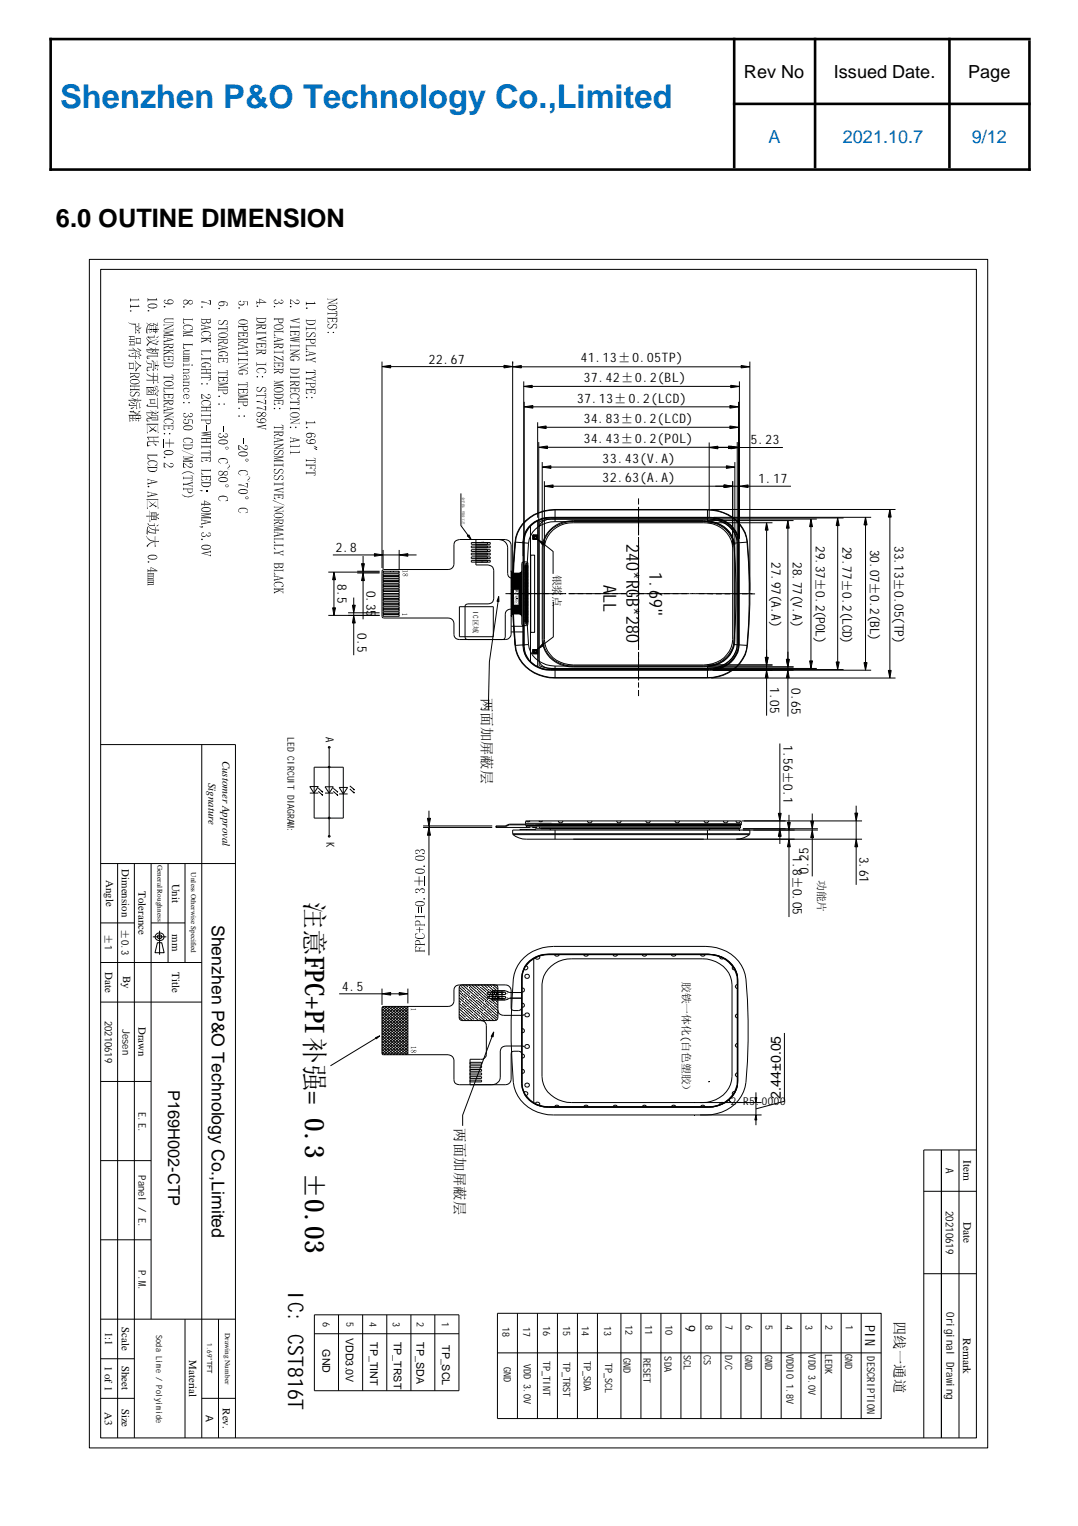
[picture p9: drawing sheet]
<svg xmlns="http://www.w3.org/2000/svg" width="210mm" height="297mm" viewBox="0 0 210 297" stroke-linecap="round" stroke-linejoin="round" font-family="sans-serif">
<defs><g id="words">
<text font-size="6.3" fill="#0070bf" x="11.7" y="21.1">Shenzhen P&amp;O Technology Co.,Limited</text>
<text font-size="5.2" x="59.4" y="175.5" transform="rotate(90 59.4 175.5)">注意FPC+PI补强= 0.3 ±0.03</text>
<text font-size="5" x="10.9" y="44.2">6.0 OUTINE DIMENSION</text>
<text font-size="4.2" x="56.1" y="251.3" transform="rotate(90 56.1 251.3)">IC: CST816T</text>
<g font-size="3.5">
<text x="144.9" y="15.1">Rev No</text>
<text x="162.3" y="15.1">Issued Date.</text>
<text x="188.5" y="15.1">Page</text>
<text x="122" y="105.8" transform="rotate(90 122 105.8)">240*RGB*280</text>
<text x="117.5" y="113.9" transform="rotate(90 117.5 113.9)">A</text>
<text x="126.5" y="111.3" transform="rotate(90 126.5 111.3)">1.69&quot;</text>
<text x="117.5" y="115.6" transform="rotate(90 117.5 115.6)">LL</text>
</g>
<g font-size="3.5" fill="#0070bf">
<text x="149.6" y="27.8">A</text>
<text x="164.1" y="27.8">2021.10.7</text>
<text x="189.2" y="27.8">9/12</text>
</g>
<text font-size="3.4" x="41.2" y="180" transform="rotate(90 41.2 180)">Shenzhen P&amp;O Technology Co.,Limited</text>
<text font-size="3.2" x="32.8" y="212.1" transform="rotate(90 32.8 212.1)">P169H002-CTP</text>
<g font-size="2.8">
<text x="93.8" y="135.8" transform="rotate(90 93.8 135.8)">两面加屏蔽层</text>
<text x="152" y="213.9" transform="rotate(-90 152 213.9)">2.44±0.05</text>
<text x="88.6" y="219.7" transform="rotate(90 88.6 219.7)">两面加屏蔽层</text>
<text x="174.2" y="257.1" transform="rotate(90 174.2 257.1)">四线一通道</text>
</g>
<g font-size="2.7">
<text x="133.5" y="257.9" transform="rotate(90 133.5 257.9)">9</text>
<text x="168.5" y="257.9" transform="rotate(90 168.5 257.9)">PIN</text>
</g>
<g font-size="2.5">
<text x="83.5" y="70.8">22.67</text>
<text x="113.1" y="70.6">41.13±0.05TP)</text>
<text x="113.7" y="74.4">37.42±0.2(BL)</text>
<text x="112.4" y="78.4">37.13±0.2(LCD)</text>
<text x="113.7" y="82.3">34.83±0.2(LCD)</text>
<text x="113.7" y="86.2">34.43±0.2(POL)</text>
<text x="146.2" y="86.5">5.23</text>
<text x="117.3" y="93.8">32.63(A.A)</text>
<text x="117.3" y="90.1">33.43(V.A)</text>
<text x="147.7" y="94.1">1.17</text>
<text x="65.4" y="107.4">2.8</text>
<text x="158.9" y="106.3" transform="rotate(90 158.9 106.3)">29.37±0.2(POL)</text>
<text x="164" y="106.4" transform="rotate(90 164 106.4)">29.77±0.2(LCD)</text>
<text x="169.5" y="107" transform="rotate(90 169.5 107)">30.07±0.2(BL)</text>
<text x="174.2" y="106.3" transform="rotate(90 174.2 106.3)">33.13±0.05(TP)</text>
<text x="65.7" y="113.7" transform="rotate(90 65.7 113.7)">8.5</text>
<text x="150.2" y="109.5" transform="rotate(90 150.2 109.5)">27.97(A.A)</text>
<text x="154.3" y="109.5" transform="rotate(90 154.3 109.5)">28.77(V.A)</text>
<text x="71.4" y="115" transform="rotate(90 71.4 115)">0.35</text>
<text x="69.6" y="123.3" transform="rotate(90 69.6 123.3)">0.5</text>
<text x="149.9" y="133.8" transform="rotate(90 149.9 133.8)">1.05</text>
<text x="154.1" y="134" transform="rotate(90 154.1 134)">0.65</text>
<text x="152.6" y="145.1" transform="rotate(90 152.6 145.1)">1.56±0.1</text>
<text x="154.3" y="166.7" transform="rotate(90 154.3 166.7)">1.8±0.05</text>
<text x="167.4" y="166.8" transform="rotate(90 167.4 166.8)">3.61</text>
<text x="157.4" y="170.1" transform="rotate(-90 157.4 170.1)">0.25</text>
<text x="66.6" y="192.8">4.5</text>
</g>
<g font-size="2.2">
<text x="63.5" y="143.4" transform="rotate(90 63.5 143.4)">A</text>
<text x="63.6" y="163.9" transform="rotate(90 63.6 163.9)">K</text>
<text x="187.6" y="225.8" transform="rotate(90 187.6 225.8)">Item</text>
<text x="187.6" y="237.9" transform="rotate(90 187.6 237.9)">Date</text>
<text x="187.5" y="260.5" transform="rotate(90 187.5 260.5)">Remark</text>
</g>
<g font-size="2.1">
<text x="107.7" y="111.8" transform="rotate(90 107.7 111.8)">银浆</text>
<text x="107.7" y="116.1" transform="rotate(90 107.7 116.1)">点</text>
<text x="43.3" y="148.1" transform="rotate(90 43.3 148.1)">Customer Approval</text>
<text x="40.6" y="152.4" transform="rotate(90 40.6 152.4)">Signature</text>
<text x="20.7" y="171.3" transform="rotate(90 20.7 171.3)">Angle</text>
<text x="23.7" y="169.2" transform="rotate(90 23.7 169.2)">Dimension</text>
<text x="27" y="173.5" transform="rotate(90 27 173.5)">Tolerance</text>
<text x="33.5" y="172" transform="rotate(90 33.5 172)">Unit</text>
<text x="159.3" y="171.2" transform="rotate(90 159.3 171.2)">功能片</text>
<text x="33.5" y="181.8" transform="rotate(90 33.5 181.8)">mm</text>
<text x="20.4" y="189.2" transform="rotate(90 20.4 189.2)">Date</text>
<text x="24" y="190" transform="rotate(90 24 190)">By</text>
<text x="33.5" y="189.2" transform="rotate(90 33.5 189.2)">Title</text>
<text x="132.9" y="191.1" transform="rotate(90 132.9 191.1)">胶铁一体化(白色塑胶）</text>
<text x="27" y="199.9" transform="rotate(90 27 199.9)">Drawn</text>
<text x="142.3" y="215.2">2-R5.0000</text>
<text x="184.1" y="227.4" transform="rotate(90 184.1 227.4)">A</text>
<text x="184.1" y="235.7" transform="rotate(90 184.1 235.7)">20210619</text>
<text x="184.3" y="255.4" transform="rotate(90 184.3 255.4)">Original Draw</text>
<text x="20.4" y="259.3" transform="rotate(90 20.4 259.3)">1:1</text>
<text x="23.7" y="258.3" transform="rotate(90 23.7 258.3)">Scale</text>
<text x="62.8" y="262.6" transform="rotate(90 62.8 262.6)">GND</text>
<text x="67.3" y="260.5" transform="rotate(90 67.3 260.5)">VDD3.0V</text>
<text x="72.1" y="261.3" transform="rotate(90 72.1 261.3)">TP_TINT</text>
<text x="76.7" y="261.2" transform="rotate(90 76.7 261.2)">TP_TRST</text>
<text x="81.1" y="261.3" transform="rotate(90 81.1 261.3)">TP_SDA</text>
<text x="86.1" y="261.8" transform="rotate(90 86.1 261.8)">TP_SCL</text>
<text x="20.4" y="265.8" transform="rotate(90 20.4 265.8)">1 of 1</text>
<text x="23.7" y="265.9" transform="rotate(90 23.7 265.9)">Sheet</text>
<text x="36.8" y="264.7" transform="rotate(90 36.8 264.7)">Material</text>
<text x="168.8" y="264" transform="rotate(90 168.8 264)">DESCRIPTION</text>
<text x="184.3" y="269.3" transform="rotate(90 184.3 269.3)">ing</text>
<text x="20.4" y="274.8" transform="rotate(90 20.4 274.8)">A3</text>
<text x="23.7" y="274.2" transform="rotate(90 23.7 274.2)">Size</text>
<text x="43.4" y="274.1" transform="rotate(90 43.4 274.1)">Rev.</text>
</g>
<g font-size="2">
<text x="20.4" y="181.9" transform="rotate(90 20.4 181.9)">±1</text>
<text x="23.7" y="180.8" transform="rotate(90 23.7 180.8)">±0.3</text>
<text x="20.4" y="198.7" transform="rotate(90 20.4 198.7)">20210619</text>
<text x="23.8" y="200.2" transform="rotate(90 23.8 200.2)">Jesen</text>
<text x="27" y="216.5" transform="rotate(90 27 216.5)">E.E.</text>
<text x="27" y="228.8" transform="rotate(90 27 228.8)">Panel / E.</text>
<text x="27" y="247.3" transform="rotate(90 27 247.3)">P.M</text>
<text x="27" y="250.4" transform="rotate(90 27 250.4)">.</text>
<text x="40.1" y="275.4" transform="rotate(90 40.1 275.4)">A</text>
</g>
<g font-size="1.9">
<text x="56" y="143.4" transform="rotate(90 56 143.4)">LED CIRCUIT DIAGRAM</text>
<text x="56" y="161.2" transform="rotate(90 56 161.2)">:</text>
<text x="62.9" y="257.3" transform="rotate(90 62.9 257.3)">6</text>
<text x="67.5" y="257.4" transform="rotate(90 67.5 257.4)">5</text>
<text x="72" y="257.2" transform="rotate(90 72 257.2)">4</text>
<text x="76.5" y="257.2" transform="rotate(90 76.5 257.2)">3</text>
<text x="81.2" y="257.3" transform="rotate(90 81.2 257.3)">2</text>
<text x="86" y="257.3" transform="rotate(90 86 257.3)">1</text>
<text x="121.8" y="257.9" transform="rotate(90 121.8 257.9)">12</text>
<text x="125.6" y="257.9" transform="rotate(90 125.6 257.9)">11</text>
<text x="129.6" y="257.9" transform="rotate(90 129.6 257.9)">10</text>
<text x="137.4" y="257.9" transform="rotate(90 137.4 257.9)">8</text>
<text x="141.3" y="257.9" transform="rotate(90 141.3 257.9)">7</text>
<text x="145.2" y="257.9" transform="rotate(90 145.2 257.9)">6</text>
<text x="149.1" y="257.9" transform="rotate(90 149.1 257.9)">5</text>
<text x="153" y="257.9" transform="rotate(90 153 257.9)">4</text>
<text x="156.8" y="257.9" transform="rotate(90 156.8 257.9)">3</text>
<text x="160.7" y="257.9" transform="rotate(90 160.7 257.9)">2</text>
<text x="164.7" y="257.9" transform="rotate(90 164.7 257.9)">1</text>
<text x="97.8" y="258.3" transform="rotate(90 97.8 258.3)">18</text>
<text x="101.9" y="258.3" transform="rotate(90 101.9 258.3)">17</text>
<text x="105.7" y="258.2" transform="rotate(90 105.7 258.2)">16</text>
<text x="109.7" y="258.2" transform="rotate(90 109.7 258.2)">15</text>
<text x="113.3" y="258.2" transform="rotate(90 113.3 258.2)">14</text>
<text x="117.6" y="258" transform="rotate(90 117.6 258)">13</text>
<text x="133.1" y="263.8" transform="rotate(90 133.1 263.8)">SCL</text>
<text x="137" y="263.8" transform="rotate(90 137 263.8)">CS</text>
<text x="141.2" y="263.8" transform="rotate(90 141.2 263.8)">D/C</text>
<text x="145.1" y="263.8" transform="rotate(90 145.1 263.8)">GND</text>
<text x="149" y="263.8" transform="rotate(90 149 263.8)">GND</text>
<text x="153.2" y="263.5" transform="rotate(90 153.2 263.5)">VDDIO 1.8V</text>
<text x="157.4" y="263.6" transform="rotate(90 157.4 263.6)">VDD 3.0V</text>
<text x="160.7" y="263.5" transform="rotate(90 160.7 263.5)">LEDK</text>
<text x="164.5" y="263.6" transform="rotate(90 164.5 263.6)">GND</text>
<text x="98.1" y="266" transform="rotate(90 98.1 266)">GND</text>
<text x="102" y="265.5" transform="rotate(90 102 265.5)">VDD 3.0V</text>
<text x="105.7" y="264.9" transform="rotate(90 105.7 264.9)">TP_TINT</text>
<text x="109.6" y="265" transform="rotate(90 109.6 265)">TP_TRST</text>
<text x="113.7" y="264.9" transform="rotate(90 113.7 264.9)">TP_SDA</text>
<text x="117.8" y="265.3" transform="rotate(90 117.8 265.3)">TP_SCL</text>
<text x="121.4" y="264.4" transform="rotate(90 121.4 264.4)">GND</text>
<text x="125.3" y="264.4" transform="rotate(90 125.3 264.4)">RESET</text>
<text x="129.4" y="264" transform="rotate(90 129.4 264)">SDA</text>
</g>
<g font-size="1.7">
<text x="30.4" y="259.9" transform="rotate(90 30.4 259.9)">Soda Lim / Polyim</text>
<text x="30.4" y="266.4" transform="rotate(90 30.4 266.4)">e</text>
<text x="30.4" y="274.6" transform="rotate(90 30.4 274.6)">ide</text>
</g>
<g font-size="1.4">
<text x="92.2" y="119" transform="rotate(90 92.2 119)">IC区域</text>
<text x="30.7" y="168.3" transform="rotate(90 30.7 168.3)">General Roughness</text>
<text x="37.3" y="169.8" transform="rotate(90 37.3 169.8)">Unless Otherwise Specified</text>
<text x="40.3" y="261.5" transform="rotate(90 40.3 261.5)">1.69&quot;TFT</text>
<text x="43.8" y="259.4" transform="rotate(90 43.8 259.4)">Drawing Number</text>
</g>
<g font-size=".7">
<text x="90" y="96.7" transform="rotate(90 90 96.7)">金手指，焊接工艺.</text>
<text x="93.8" y="105.4" transform="rotate(90 93.8 105.4)">1</text>
<text x="93.7" y="109.2" transform="rotate(90 93.7 109.2)">6</text>
</g>
<g font-size=".6">
<text x="98.5" y="193.2" transform="rotate(90 98.5 193.2)">K</text>
<text x="98.6" y="194" transform="rotate(90 98.6 194)">A</text>
</g>
<text font-size=".2" x="102.8" y="120.9" transform="rotate(90 102.8 120.9)">93</text>
</g></defs>
<path d="M9.6 7.6h191.1M9.9 7.4v25.9M143 7.4v25.4M158.7 7.4v25.4M184.9 7.4v25.4M200.4 7.9v25.4M9.6 33h191.1M142.7 20.2h58" fill="none" stroke="#000" stroke-width=".51"/>
<g fill="none" stroke="#000" stroke-width=".19">
<path d="M17.4 50.5h174.9v231.3h-174.9zM19.6 52.4h170.5v227.5h-170.5zM74.4 71.4l1.7-.3v.5zM74.4 70.4v40.2M76.1 71.4h22M98.1 71.1l1.7 .3-1.7 .2zM99.8 71.4l1.7-.3v.5zM99.8 70.4v45.2M101.5 71.4h42.8M102 75.2l1.6-.2v.5zM102 74.2v30.5M102.1 79.2l1.7-.3v.5z"/>
<path d="M102.1 78.2v26.5M103.6 75.2h38.7M103.8 79.2h38.3M142.1 78.9l1.7 .3-1.7 .2zM142.3 75l1.7 .2-1.7 .3zM143.8 78.2v27.1M144 74.2v30.8M144.3 71.1l1.7 .3-1.7 .2zM146 70.4v44.6M89.7 96v6.3l1.4 1.9M104.7 83.2l1.6-.3v.5zM104.7 82.2v18.6"/>
<path d="M104.9 87.1l1.7-.3v.5zM104.9 86v16.4M105.6 90.9l1.7-.2v.5zM105.6 89.9v16.2M106 94.6l1.7-.2v.5zM106 93.7v12.5M106.3 83.2h35.8M106.6 87.1h35.7M107.3 90.9h34.1M107.7 94.6h33.3M108.1 99.2a7.5 7.5 0 0 0-7.8 6.3M108.1 99.2v2.3"/>
<path d="M108.1 99.2h29.7M124.3 97v1.2M124.3 98.7v5.5M137.8 99.2a7.5 7.5 0 0 1 7.7 6.3M137.8 99.2v2.3M138.1 87.1l1.7-.2v.5zM138.1 86.1v14.7M138.5 99.2h35.9M141 94.4l1.7 .2-1.7 .3zM141.4 90.7l1.7 .2-1.7 .3zM141.9 86.8l1.7 .3-1.7 .2zM142.1 82.9l1.7 .3-1.7 .2z"/>
<path d="M142.3 86.9l1.7 .2-1.7 .3zM142.7 93.7v12.5M142.7 94.6h1.3M143.1 89.9v16.2M143.6 86v19.2M144 94.6l1.7-.2v.5zM144 87.1h8.4M145.7 94.6h8.3M173.3 99.2l.2 1.5h-.5zM63.9 119.8h10M63.9 111.4h10M64.8 118.3h.5l-.3 1.5z"/>
<path d="M64.8 108h8.1M65 111.4l.3 1.4h-.5zM65 112.8v5.5M67.8 119.3h6.1M68.6 117.8h.6l-.3 1.5zM68.9 119.8l.3 1.5h-.6zM68.9 116.3v1.5M68.9 119.3v.5M69.6 111.2h4.3M69.6 111.5h4.3M70.4 109.7h.6l-.3 1.5zM70.7 111.5l.3 1.5h-.6z"/>
<path d="M70.7 108.2v1.5M70.7 111.2v.3M70.7 113v7.6M72.9 107.8l1.7 .2-1.7 .3zM74.4 111l.3-.1h12.5a1.11 1.11 0 0 0 1.2-1v-3.9a.98 .98 0 0 1 1.1-1h8.9a1.21 1.21 0 0 1 1.1 1v17.5a1.17 1.17 0 0 1-1.1 1h-8.9a.99 .99 0 0 1-1.1-1v-2.2a1.09 1.09 0 0 0-1.2-1h-12.7l-.1-.3zM74.6 119.6h3.1v.4h-3.1zM74.6 119.1h3.1v.4h-3.1zM74.6 118.6h3.1v.3h-3.1zM74.6 118.1h3.1v.4h-3.1zM74.6 117.6h3.1v.4h-3.1zM74.6 117.2h3.1v.3h-3.1zM74.6 116.7h3.1v.3h-3.1z"/>
<path d="M74.6 116.1h3.1v.4h-3.1zM74.6 115.6h3.1v.4h-3.1zM74.6 115.1h3.1v.4h-3.1zM74.6 114.7h3.1v.3h-3.1zM74.6 114.2h3.1v.3h-3.1zM74.6 113.7h3.1v.3h-3.1zM74.6 113.2h3.1v.3h-3.1zM74.6 112.7h3.1v.3h-3.1zM74.6 112.2h3.1v.4h-3.1zM74.6 111.7h3.1v.3h-3.1zM74.6 111.2h3.1v.3h-3.1zM74.6 108h3.1"/>
<path d="M74.6 107v3.8M77.7 108l1.7-.2v.5zM77.7 107v3.8M79.4 108h1.7M89.5 118.1h6.6v5.8h-6.6zM91 104.3l.3-.2 .4 .9zM91.8 105.6h3.7v.3h-3.7zM91.8 106.3h3.7v.3h-3.7zM91.8 107h3.7v.3h-3.7zM91.8 107.7h3.7v.3h-3.7zM91.8 108.4h3.7v.3h-3.7zM91.8 109.1h3.7v.3h-3.7z"/>
<path d="M92.7 105v5h2.3a1.13 1.13 0 0 1 1.1 1v5.6a1 1 0 0 1-1.1 .9h-3.9l-.5 .3v6.2l.2 .4 .3 .1M94.9 105.6v.3M94.9 106.3v.3M94.9 107v.3M94.9 107.7v.3M94.9 108.4v.3M94.9 109.1v.3M97 117.1l-1.7 11.7-.2 9.4M97.1 116.1l.1 1-.4-.1zM97.2 105a1.68 1.68 0 0 1 1.6 1.5v5.1a.93 .93 0 0 0 1.1 1h1.1M98.4 115.6h11.8M99.5 118.6a1.05 1.05 0 0 0-1.1 .9v4.5l-.3 .4-.3 .1"/>
<path d="M99.5 111.1l.1 .2 .5 .3M99.5 118.6h2M99.5 111.2l.1 .1M99.5 114.6l.5 .4-.5 .4 .5 .5M99.5 117l.5 .4M99.5 118.6l1 .9M99.6 119.7l-.1 .1M99.6 111.3l-.1 .1 2.1 1.8-2.1 1.9 .5 .4-.5 .5 .5 .4-.5 .4 .5 .4M99.7 111.4l-.2 .2 2.1 1.8-1.5 1.4-.6-.6 2.1-1.8-.9-.8M99.8 111.5l-.3 .2 2.1 1.9-1.3 1.2-.8-.8 2.1-1.8-.7-.6M99.8 111.5l1.8 1.6-2.1 1.8 .5 .4M99.9 111.6l-.4 .4 2.1 1.8-1.1 1-1-.9 2.1-1.9"/>
<path d="M100 114.8l-.5-.4 2.1-1.8-1.1-1-1 .9 2.1 1.8-.6 .5M100 114.8l-.5 .5 .5 .4M100 115.4l-.5 .4 .5 .4M100 115.7l-.5 .4 .5 .5-.5 .4M100 115.9l-.5 .4 .5 .4M100 116.1l-.5 .4 .5 .4-.5 .5 2.1 1.8-.4 .3M100 116.2l-.5 .5 .5 .4M100 116.8l-.5 .4 .5 .4-.5 .5 1.6 1.4M100 117.1l-.5 .4 2.1 1.9-.3 .2M100 117.3l-.5 .4 2.1 1.8-.2 .2M100 117.5l-.5 .4 2.1 1.8-.1 .1M100.1 119.5l-.5 .2-.1 .3"/>
<path d="M100.1 119.5l1.2 .1 .3 .4M100.1 111.6l1.5 1.3-2.1 1.9 .5 .4-.5 .4 .5 .4M100.1 117.8l-.6 .4 1.4 1.3M100.1 111.6l-.6 .5 2.1 1.8-.9 .9M100.1 117.8l1.5 1.2-.6 .5M100.3 105.5a104.4 104.4 0 0 0 0 20.1M100.3 105.5l2.6 .2M100.3 111.6l1.3 1.1-2.1 1.8M100.3 117.8l-.8 .6 1.2 1.1M100.3 111.6l-.8 .7 2.1 1.8-.7 .7-1.4-1.3 2.1-1.8M100.3 117.8l1.3 1.1-.8 .6M100.5 117.8l-1 .8"/>
<path d="M100.5 117.8l1.1 .9-.9 .8M100.7 117.8l-1.2 1 .8 .7M100.7 111.6l-1.2 1 2.1 1.9M100.7 117.8l.9 .7M100.8 117.8l-1.3 1.1 .6 .6M100.9 111.6l-1.4 1.2 2.1 1.8M100.9 117.8l.7 .5-1.4 1.2M101 114.8l.6 .5-.6 .6M101 115.2l.6 .5-.6 .5M101 115.4l.6 .5-.6 .5 .6 .5-.6 .5M101 115.7l.6 .5-.6 .5M101 115.9l.6 .5-.6 .5"/>
<path d="M101 116.1l.6 .5-.6 .5M101 116.2l.6 .5-.6 .5M101 116.8l.6 .5-2.1 1.8 .4 .4M101 117l.6 .4M101 117.1l.6 .5-2.1 1.9 .2 .1M101 117.3l.6 .5-2.1 1.8 .1 .1M101 117.5l.6 .5-1.8 1.6-.3-.3 2.1-1.8M101.1 111.6l.5 .4M101.1 111.6l-1.6 1.4 2.1 1.8-.6 .5M101.3 111.5l.3 .3-2.1 1.9 1.2 1.1M101.3 111.4l.3 .3M101.5 111.4l.1 .1-2.1 1.9 2.1 1.8-.6 .5"/>
<path d="M101.5 111.3l-2 1.8 2.1 1.9-.6 .5 .6 .5M101.6 111.2h.1M101.6 119.9h.1M101.6 111.1l-.3 .4-1.2 .1M101.6 114.5l-.6 .5 .6 .5-.6 .5M101.6 116.1l-.6 .5 .6 .5M101.6 117.1l-.6 .5 .6 .5-1.5 1.4M101.6 114.7l-.6 .4M101.6 118.5l-1.1 1M101.8 109.4h.7l.3 .2v12l-.3 .2-.7-.1-.2-.2v-11.8zM102.2 110.1h.6zM102.2 110.2l.6 .1z"/>
<path d="M102.2 110.3l.6 .1zM102.2 110.4l.6 .1zM102.2 110.6h.6zM102.2 110.7h.6zM102.2 110.8l.6 .1zM102.2 110.9l.6 .1zM102.2 111l.6 .1zM102.2 111.2h.6zM102.2 111.3h.6zM102.2 111.4h.6zM102.2 111.5l.6 .1zM102.2 111.6l.6 .1z"/>
<path d="M102.2 111.7l.6 .1zM102.2 111.9h.6zM102.2 112h.6zM102.2 112.1l.6 .1zM102.2 112.2l.6 .1zM102.2 112.3l.6 .1zM102.2 112.5h.6zM102.2 112.6h.6zM102.2 112.7l.6 .1zM102.2 112.8l.6 .1zM102.2 112.9l.6 .1zM102.2 113.1h.6z"/>
<path d="M102.2 113.2h.6zM102.2 113.3l.6 .1zM102.2 113.4l.6 .1zM102.2 113.5l.6 .1zM102.2 113.7h.6zM102.2 113.8h.6zM102.2 113.9h.6zM102.2 114l.6 .1zM102.2 114.1l.6 .1zM102.2 114.2l.6 .1zM102.2 114.4h.6zM102.2 114.5h.6z"/>
<path d="M102.2 114.6l.6 .1zM102.2 114.7l.6 .1zM102.2 114.8l.6 .1zM102.2 115h.6zM102.2 115.1h.6zM102.2 115.2l.6 .1zM102.2 115.3l.6 .1zM102.2 115.4l.6 .1zM102.2 115.6h.6zM102.2 115.7h.6zM102.2 115.8l.6 .1zM102.2 115.9l.6 .1z"/>
<path d="M102.2 116l.6 .1zM102.2 116.1l.6 .1zM102.2 116.3h.6zM102.2 116.4h.6zM102.2 116.5l.6 .1zM102.2 116.6l.6 .1zM102.2 116.7l.6 .1zM102.2 116.9h.6zM102.2 117h.6zM102.2 117.1l.6 .1zM102.2 117.2l.6 .1zM102.2 117.3l.6 .1z"/>
<path d="M102.2 117.5h.6zM102.2 117.5l.6 .1zM102.2 117.7l.6 .1zM102.2 117.8l.6 .1zM102.2 117.9l.6 .1zM102.2 118.1h.6zM102.2 118.2h.6zM102.2 118.3h.6zM102.2 118.4h.6zM102.2 118.5l.6 .1zM102.2 118.6l.6 .1zM102.2 118.8h.6z"/>
<path d="M102.2 118.9h.6zM102.2 119l.6 .1zM102.2 119.1l.6 .1zM102.2 119.2l.6 .1zM102.2 119.3l.6 .1zM102.2 119.5h.6zM102.2 119.6l.6 .1zM102.2 119.7h.6zM102.2 119.8l.6 .1zM102.2 120h.6zM102.4 110.1v-.5l.3 .2-.2 .3M102.4 101.4a8.2 8.2 0 0 1 5.7-2.1h29.7a7.7 7.7 0 0 1 7.5 5.3 105.4 105.4 0 0 1 0 21.9 7.6 7.6 0 0 1-7.5 5.4h-29.7a7.4 7.4 0 0 1-7.7-6.3 100.3 100.3 0 0 1 .1-21 6.4 6.4 0 0 1 1.9-3.2z"/>
<path d="M102.9 105.7a110.5 110.5 0 0 0 0 19.8M102.9 102.6a5.5 5.5 0 0 1 4.2-1.9h31.1a5.4 5.4 0 0 1 5.7 5.1v19.6a5.4 5.4 0 0 1-5.7 5.1h-31.1a5.1 5.1 0 0 1-5.2-4.7v-20.5a4.4 4.4 0 0 1 1-2.7zM103 102.6a5.7 5.7 0 0 1 4.1-1.8h31.1a5.3 5.3 0 0 1 5.6 5v19.6a5.4 5.4 0 0 1-5.6 5h-31.1a4.9 4.9 0 0 1-5.1-4.6v-20.5a4.3 4.3 0 0 1 1-2.7zM103 102.7a5.5 5.5 0 0 1 4.1-1.9h31.1a5.4 5.4 0 0 1 5.6 5v19.6a5.3 5.3 0 0 1-5.6 4.9h-31.1a4.9 4.9 0 0 1-5-4.5v-20.5a4.1 4.1 0 0 1 .9-2.6zM103.3 102.3v26.5M103.3 108.1h.8v15h-.8zM103.8 104.2h.9zM103.8 104.2l.9 .2h-.9zM103.8 104.2h.9v.2zM103.8 104.4l.3 .4h-.3zM103.8 104.4h.3v.4zM103.8 104.8l.9 .2h-.9z"/>
<path d="M103.8 104.8h.9v.2zM103.8 105h.9zM103.8 104.2h.9v.8h-.9zM104.4 104.4l.3 .4h-.3zM104.4 104.4h.3v.4zM104.7 101.4v28.3M104.7 105.1l1.3 .6-.3 .3zM105.4 101.8a2.57 2.57 0 0 1 1.7-.8h31.1a5.1 5.1 0 0 1 5.4 4.8v19.6a5.1 5.1 0 0 1-5.4 4.7h-31.1a2.13 2.13 0 0 1-2.2-2v-25.1v-.4zM105.8 105.9l1.9 1.4v4.4M107.1 103.2a6 6 0 0 1 4.5-1.9h25.4a5.8 5.8 0 0 1 6.1 5.4v17.8a5.7 5.7 0 0 1-6.1 5.3h-25.4a5.8 5.8 0 0 1-6-5.3v-17.8a5 5 0 0 1 1.5-3.5zM107.4 101l-1.7 .3-.7 .3v28l.7 .3 1.7 .2M107.7 103.2a5.7 5.7 0 0 1 3.9-1.4h25.4a5.3 5.3 0 0 1 5.7 4.9v17.8a5.3 5.3 0 0 1-5.7 4.9h-25.4a5.3 5.3 0 0 1-5.6-4.9v-17.8a4.8 4.8 0 0 1 1.7-3.5z"/>
<path d="M107.7 117.1v6.9l-1.9 1.5M108.1 101.5a4.9 4.9 0 0 0-5.2 4.2M108.1 101.5h29.7M110.7 115.6h11.3M122.6 115.6h11.7M124.3 104.6v21.8M134.4 115.6h12.1M137.7 115.6h1.2M137.8 101.5a4.9 4.9 0 0 1 5.1 4.2M137.8 101.8h12.6M137.8 101.3h16.7M138 101a5.2 5.2 0 0 1 5.6 4.9"/>
<path d="M138.9 100.8h25.4M138.9 101h20.1M138.9 100.7h30.7M139.4 115.6h1.1M141.1 115.6h1.1M142.8 115.6h1.1M142.9 105.7a110.5 110.5 0 0 1 0 19.8M144.5 115.6h1.1M145.5 105.5a104.4 104.4 0 0 1 0 20.1M145.5 105.5l-2.6 .2M146.1 115.6h.9M149.3 101.8l.3 1.4h-.6z"/>
<path d="M149.3 103.2v24.8M153.4 101.3l.3 1.5h-.6zM153.4 102.8v25.5M157.9 101l.3 1.5h-.6zM157.9 102.5v26.1M163.1 100.8l.3 1.5h-.6zM163.1 102.3v26.5M168.5 100.7l.3 1.5h-.6zM168.5 102.2v26.8M173.3 100.7v29.8M68.9 121.3v6.2M99.5 123h2.4"/>
<path d="M99.5 121.9h2.4M100.3 125.6a7.4 7.4 0 0 0 7.8 6.4M102.2 120.1h.6zM102.2 120.2l.6 .1zM102.2 120.3h.6zM102.2 120.4l.6 .1zM102.2 120.6h.6zM102.2 120.6l.6 .1zM102.2 120.8h.6zM102.2 120.9l.6 .1zM102.2 121l.6 .1zM102.4 121.1v.5l.3-.2-.2-.3"/>
<path d="M102.9 125.5a5 5 0 0 0 5.2 4.2M102.9 125.5l-2.6 .1M103.8 126.4h.9zM103.8 126.4l.9 .3h-.9zM103.8 126.4h.9v.3zM103.8 126.7l.3 .3h-.3zM103.8 126.7h.3v.3zM103.8 127l.9 .2h-.9zM103.8 127h.9v.2zM103.8 127.2h.9zM103.8 126.4h.9v.8h-.9zM104.4 126.7l.3 .3h-.3z"/>
<path d="M104.4 126.7h.3v.3zM105.6 125.3l.3 .3-1.2 .8zM108.1 132h29.7M108.1 129.7h29.7M108.1 129.7v2.3M111.6 129.7a5.5 5.5 0 0 1-5.9-5.3v-17.7a5.3 5.3 0 0 1 5-5.2h26.3a5.9 5.9 0 0 1 5.9 4.4l.1 18.5a5.6 5.6 0 0 1-6 5.3M124.3 126.9v5.5M124.3 132.8v1M124.3 134.3v1.2M137.8 129.4h12.6M137.8 129.8h16.7M137.8 129.7v2.3"/>
<path d="M138.5 132h35.9M138.7 130.5h30.9M138.8 130.3h25.5M138.9 130.1h20.1M142.9 125.5a4.9 4.9 0 0 1-5.1 4.2M142.9 125.5l2.6 .1M143.6 125.3a5.2 5.2 0 0 1-5.6 4.8M145.5 125.6a7.5 7.5 0 0 1-7.7 6.4M149 128h.6l-.3 1.4zM149.3 130.5l.3 1.4h-.6zM149.3 129.4v1.1M149.3 131.9v7.4"/>
<path d="M153.1 128.3h.6l-.3 1.5zM153.4 130.5l.3 1.4h-.6zM153.4 129.8v.7M153.4 131.9v7.6M157.6 128.6h.6l-.3 1.5zM162.8 128.8h.6l-.3 1.5zM168.2 129h.6l-.3 1.5zM173 130.5h.5l-.2 1.5zM19.6 144.9h26.2v135M39.3 144.9v135M60.3 154.4h1.7M60.3 153.1h1.7l-.9 1.3z"/>
<path d="M61.2 149.3h5.6v9.9h-5.6zM62 154l.7 .6M62 153.4l.7 .6M62.6 154l.3 .2zM62.6 154.7l.3 .1zM63.3 154.4h1.6M63.3 153.1h1.6l-.8 1.3zM64 159.1h.2v.2h-.2zM64 149.2h.2v.2h-.2zM64 145.4l.3 .1-.2 .2zM64.1 145.7v16.9M64.9 154l.7 .7"/>
<path d="M64.9 153.4l.7 .6M65.6 154.7l.2 .1zM65.7 154l.1 .2zM66 154.5h1.7M66 153.3h1.7l-.9 1.2zM68.1 153.6l.7 .6M68.1 153l.7 .6M68.8 153.6l.2 .2zM68.8 154.2l.2 .2zM83.2 159.3h.6l-.3 1.5zM83.5 157.8v1.5M102.4 159.8a.51 .51 0 0 0 .8 0"/>
<path d="M102.5 159.8l-.2 .1v.7h42.1v-.7l-.2-.1M102.5 159.8h41.7M104.9 159.8a.51 .51 0 0 0 .8 0M108.7 159.8a.45 .45 0 0 0 .5 .4 .45 .45 0 0 0 .4-.4M114.4 159.8a.45 .45 0 0 0 .4 .4 .45 .45 0 0 0 .5-.4M120.1 159.8a.45 .45 0 0 0 .4 .4 .45 .45 0 0 0 .4-.4M125.7 159.8a.45 .45 0 0 0 .5 .4 .45 .45 0 0 0 .4-.4M131.4 159.8a.48 .48 0 0 0 .5 .4 .48 .48 0 0 0 .4-.4M137.1 159.8a.48 .48 0 0 0 .4 .4 .48 .48 0 0 0 .5-.4M140.8 159.8a.45 .45 0 0 0 .5 .4 .45 .45 0 0 0 .4-.4M143.3 159.8a.45 .45 0 0 0 .4 .4 .45 .45 0 0 0 .5-.4M144.4 159.8h23.5"/>
<path d="M151.6 158.3h.5l-.3 1.5zM151.8 144.7v13.6M151.8 159.8v1.5M153.6 158.6v1.5M157.9 159.8h.5l-.2 1.5zM158.2 158.4v1.4M166.5 158.3h.5l-.3 1.5zM166.7 156.8v1.5M166.7 159.8v3.6M19.6 168.1h26.2M19.6 179.6h6.6M22.9 168.1v111.8"/>
<path d="M26.2 168.1v111.8M29.4 168.1v88.7M29.4 179.6h6.6M32.7 168.1v19.3M36 168.1v19.3M64 162.7l.3 .1-.2 .2zM82.4 161.1h13.4M82.4 160.8h13.4M83.5 161.1l.3 1.5h-.6zM83.5 160.8v.3M83.5 162.6v23.4M99.8 162.3h46.2"/>
<path d="M99.8 162.3l.1 .2M99.9 162.5a4.2 4.2 0 0 0 2.6 .9h65.4M99.9 162.5h46M101.2 161.4h3M101.4 161.4v.2M102.3 160.4h-3.2l-.7 .4h-1.8v.3h6.6v-.2M102.3 160.3h42.1M102.5 160.7h41.7v.2h-41.7zM102.5 161.4v.2M103.7 160.9v.2h.8v-.2M104.2 161.6v-.3h39.7v.3M105.1 160.9v.3h39.1v-.3"/>
<path d="M105.4 161.2h38.5v.1h-38.5zM105.4 160.6h38.5v.1h-38.5zM107.1 161.3v.3M108.1 161.6v1.8M137.8 161.6v1.8M138.2 161.3v.3M144.4 160.5l-45.3 .1-.7 .3h-1.8M144.7 161.3h14.6M145.9 162.5a4.2 4.2 0 0 1-2.6 .9M146 161.6v.7M146 162.3l-.1 .2M151.8 161.3l.3 1.5h-.5z"/>
<path d="M151.8 162.8v1.5M153.3 160.1h.6l-.3 1.5zM153.6 163.4l.3 1.4h-.6zM153.6 161.6v1.8M153.6 164.8v13.7M158.2 161.6l.2 1.5h-.5zM158.2 161.3v.3M158.2 163.1v7.5M159.3 161.6h-59.5v.7M166.7 163.4l.3 1.4h-.5zM166.7 164.8v7.4M19.6 187.4h19.7"/>
<path d="M19.6 195.1h19.7M29.8 182.4h2.6M30.5 181.8a.81 .81 0 0 1 1.1-.1 .81 .81 0 0 1 .2 1 .81 .81 0 0 1-1.1 .3 .69 .69 0 0 1-.5-.5 .69 .69 0 0 1 .3-.7zM30.6 183.5h.9l.5 1.9h-1.8zM31.1 181.2v4.6M66 193.4h8.4M74.4 193.4l1.7-.2v.5zM74.4 196.2v8.8l.1 .3h12.7a1.21 1.21 0 0 1 1.2 1v3.9a.93 .93 0 0 0 1.1 .9h8.9a1.11 1.11 0 0 0 1.1-.9l.1-5.3a1.57 1.57 0 0 1 2 .1M74.4 192.4v3.2M74.4 196.4l5 4.4M74.4 196.9l5 4.4M74.4 197.4l5 4.5"/>
<path d="M74.4 197.9l5 4.5M74.4 198.4l5 4.5M74.4 199l5 4.4M74.4 199.5l5 4.4M74.5 195.9l4.9 4.4M74.7 195.9h12.5a1.11 1.11 0 0 0 1.2-1v-2.2a.98 .98 0 0 1 1.1-1h8.9a1.11 1.11 0 0 1 1.1 1l.1 3.8a1.67 1.67 0 0 0 1.7 .1l.3-.3M74.7 195.9l-.3 .3M75.1 195.9l4.3 3.9M75.3 195.9l-.9 .9M75.6 195.9l3.8 3.3M75.9 195.9l-1.5 1.4M76.1 193.4h1.6"/>
<path d="M76.3 195.9l3.1 2.8M76.5 195.9l-2.1 1.9M76.8 195.9l2.6 2.3M77.1 195.9l-2.7 2.4M77.4 195.9l2 1.8M77.7 193.2l1.7 .2-1.7 .3zM77.7 195.9l-3.3 3M78 195.9l1.4 1.2M78.3 195.9l-3.9 3.5M78.6 195.9l.8 .7M78.9 195.9l-4.5 4M79.2 195.9l.2 .2"/>
<path d="M79.4 196l-5 4.4M79.4 196.5l-5 4.5M79.4 197l-5 4.5M79.4 197.6l-5 4.4M79.4 198.1l-5 4.4M79.4 198.6l-5 4.5M79.4 199.1l-5 4.5M79.4 199.7l-5 4.4M79.4 192.4v2.9M79.4 195.9v9.4M89.4 192.2l7.3 6.4M89.4 193.2l6.1 5.5"/>
<path d="M89.4 194.3l5 4.4M89.4 195.3l3.8 3.4M89.4 196.4l2.6 2.3M89.4 197.4l1.4 1.3M89.4 192.7l.6 .5M89.4 194.8l.4 .3M89.4 196.9l.3 .2M89.4 197.9l.7 .7M89.5 195.9l.8 .7M89.7 194l.7 .6M89.8 192l.8 .6M90 191.7l-.5 .3-.1 .2"/>
<path d="M90 197.4l.7 .6M90.1 191.7l6.8 6.1M90.1 195.4l.7 .7M90.3 193.4l.7 .7M90.6 196.8l.7 .7M90.7 191.7l.4 .4M90.7 194.9l.7 .6M90.8 192.9l.8 .7M91 198.3l.4 .4M91.1 196.3l.8 .7M91.3 191.7l5.6 5.1M91.3 194.4l.7 .6"/>
<path d="M91.4 192.4l.8 .7M91.6 197.8l.7 .6M91.7 195.8l.8 .7M91.9 193.8l.7 .7M92 191.9l.8 .6M92.2 197.3l.7 .6M92.3 195.3l.7 .6M92.5 191.7l4.4 4M92.5 193.3l.7 .7M92.8 196.7l.7 .7M92.9 194.8l.8 .6M93 191.7l.4 .3"/>
<path d="M93 192.8l.8 .6M93.2 198.2l.6 .5M93.4 196.2l.7 .6M93.5 194.2l.8 .7M93.6 198.7a.99 .99 0 0 1 1.1 .9v5.6a1 1 0 0 1-1.1 1h-2.1v4.9M93.6 191.7l3.3 2.9M93.7 192.3l.7 .6M93.8 197.6l.8 .7M94 195.7l.7 .6M94.1 193.7l.8 .7M94.3 191.7l.7 .7M94.4 197.1l.8 .7"/>
<path d="M94.6 195.1l.7 .7M94.7 193.2l.8 .6M94.8 191.7l2.1 1.9h-.3M94.9 198.6l.1 .1M95 194h3.4v.3h-3.4zM95 193.2h3.4v.4h-3.4zM95 196.6l.8 .7M95.2 194.6l.7 .7M95.3 192.6l.8 .7M95.4 191.7l.2 .2M95.5 198l.6 .7M95.6 196.1l.8 .6"/>
<path d="M95.8 194.1l.7 .7M95.8 193.9l.2 .1M95.8 193.1l.2 .1M95.9 192.1l.7 .7M96 194.3l-.2 .1M96 193.6h-.2M96 191.7l.9 .8M96.1 197.5l.7 .7M96.2 195.5l.7 .7M96.4 193.6l.5 .5M96.4 191.7l.3 .1 .2 .4v5.9l-.2 .5-.3 .1h-6.4l-.5-.3-.1-6.2M96.6 193.2h.3"/>
<path d="M96.6 197l.3 .3M96.7 193.3h.2v.1h-.2zM96.7 191.8l.2 .1M96.8 195l.1 .1M96.9 194h.3M96.9 194.3h.3M96.9 194.1l.3 .1-.2 .1zM96.9 196.7a1.01 1.01 0 0 0 1.2 .9h3.6l.4-.2M97.7 192.9v1.7M101.6 193.2h-2.3l-.9-.3h-2.6l.2 .5-.2 .1v.5l.2 .2-.2 .1v.3h2.6l.9-.3h2.3M101.6 192.3l.5 .2v.2v.2l-.5 .2M101.6 195.3h.3a.41 .41 0 0 1 0 .7l-.3 .1"/>
<path d="M101.6 190.4a4.9 4.9 0 0 1 5.2-4.6h31.1a5.4 5.4 0 0 1 5.7 5v19.6a5.4 5.4 0 0 1-5.7 5h-31.1a4.9 4.9 0 0 1-5.2-4.5M102.3 188l.4 .2 .1 .2a.49 .49 0 0 1-.4 .4 .49 .49 0 0 1-.5-.2M102.6 187.6a5.3 5.3 0 0 1 4.1-1.9h31.3a5.3 5.3 0 0 1 5.6 5v19.9a5.3 5.3 0 0 1-5.6 4.9h-31.3a4.7 4.7 0 0 1-5.1-4.4v-20.9a4.6 4.6 0 0 1 1-2.6zM103.1 187.1a5.8 5.8 0 0 1 3.7-1.4 5.8 5.8 0 0 0-2.9 .8v28.2a5.8 5.8 0 0 0 2.9 .8 5 5 0 0 1-5.2-4.6v-20.5a4.6 4.6 0 0 1 1.5-3.3zM104.9 186a.38 .38 0 0 1 .2 .4 .38 .38 0 0 1-.2 .3h-.5l-.2-.4M108 185.7a.45 .45 0 0 0 .4 .4 .45 .45 0 0 0 .5-.4M113.7 185.7a.45 .45 0 0 0 .4 .4 .45 .45 0 0 0 .5-.4M119.3 185.7a.48 .48 0 0 0 .5 .4 .48 .48 0 0 0 .5-.4M125 185.7a.48 .48 0 0 0 .5 .4 .48 .48 0 0 0 .4-.4M130.7 185.7a.45 .45 0 0 0 .5 .4 .45 .45 0 0 0 .4-.4M136.4 185.7a.45 .45 0 0 0 .4 .4 .45 .45 0 0 0 .5-.4M137.9 185.7a5.5 5.5 0 0 1 5.7 5.1"/>
<path d="M140.2 186.1a.44 .44 0 0 0 .2 .6 .44 .44 0 0 0 .6-.2M142.8 188.1a.4 .4 0 0 0-.2 .5 .4 .4 0 0 0 .6 .2M143.6 191.6l-.2 .1-.2 .4 .2 .3h.2M143.6 197.4a.38 .38 0 0 0-.4 .3 .38 .38 0 0 0 .2 .4h.2M19.6 210.5h9.8M73.1 202l.9-.4-.7 .6zM73.2 202.1l-8.9 5.4M74.4 200l5 4.5M74.4 200.6l5 4.4M74.4 201.1l4.8 4.2M74.4 201.6l4.2 3.7M74.4 202.1l3.6 3.2"/>
<path d="M74.4 202.6l3 2.7M74.4 203.2l2.4 2.1M74.4 203.7l1.8 1.6M74.4 204.2l1.2 1.1M74.4 204.8l.6 .5M79.4 200.2l-5 4.4M79.4 200.7l-5 4.4M79.4 201.2l-4.6 4.1M79.4 201.7l-4 3.6M79.4 202.3l-3.4 3M79.4 202.8l-2.8 2.5M79.4 203.3l-2.3 2"/>
<path d="M79.4 203.9l-1.6 1.4M79.4 204.4l-1 .9M79.4 204.9l-.4 .4M91.5 210.3h2.3v.3h-2.3M91.5 209.6h2.3v.3h-2.3M91.5 208.9h2.3v.3h-2.3M91.5 208.2h2.3v.3h-2.3M91.5 207.5h2.3v.3h-2.3M91.5 206.8h2.3v.3h-2.3M95.8 201.8l-5.7 15.3v2M96.1 200.9l-.1 .9-.4-.1zM101.6 205.2h.2a.42 .42 0 0 1 .2 .7h-.4"/>
<path d="M101.6 200.2l.3 .1a.41 .41 0 0 1 0 .7h-.3M101.6 208.1l.3 .1a.41 .41 0 0 1 0 .7h-.3M101.9 212.6a.51 .51 0 0 1 .9 .3l-.3 .3-.2 .1M102.1 203.8l-.4-.2h-3.2a1.04 1.04 0 0 0-1.1 1v5.1a1.6 1.6 0 0 1-1.7 1.4M104.2 215l.1-.3a.47 .47 0 0 1 .4-.2 .47 .47 0 0 1 .4 .4l-.2 .4M108 215.5a.45 .45 0 0 1 .4-.4 .45 .45 0 0 1 .5 .4M113.7 215.5a.45 .45 0 0 1 .4-.4 .45 .45 0 0 1 .5 .4M119.3 215.5a.48 .48 0 0 1 .5-.4 .48 .48 0 0 1 .5 .4M125 215.5a.48 .48 0 0 1 .5-.4 .48 .48 0 0 1 .4 .4M130.7 215.5a.45 .45 0 0 1 .5-.4 .45 .45 0 0 1 .4 .4M136.4 215.5a.45 .45 0 0 1 .4-.4 .45 .45 0 0 1 .5 .4M136.7 214.6a5.5 5.5 0 0 0 5.8-5.1v-17.8a5.5 5.5 0 0 0-5.8-5.1h-25.4a5.6 5.6 0 0 0-5.8 4.9v18a5.5 5.5 0 0 0 5.8 5.1h37"/>
<path d="M137.5 217a7.5 7.5 0 0 0 7.7-6.3 104.3 104.3 0 0 0-.1-21.1 7.6 7.6 0 0 0-7.6-5.4h-29.7a7.5 7.5 0 0 0-7.9 6.4 104.3 104.3 0 0 0 .2 21 7.6 7.6 0 0 0 7.7 5.4h40.5M137.9 210.6h.2M138 210.5v.1M141 214.8a.44 .44 0 0 0-.6-.2 .44 .44 0 0 0-.2 .5M141.9 214.2l.2 .1zM142 214.3l.4 .1M143.2 212.5a.42 .42 0 0 0-.5 .1 .42 .42 0 0 0-.1 .4l.2 .2M143.6 208.9h-.2l-.2 .3 .2 .4h.2M143.6 203.1l-.3 .2a.4 .4 0 0 0 .3 .6M143.6 210.4a5.5 5.5 0 0 1-5.7 5.1M147 213.6h.4l-.2 1zM147.2 217l.2 1h-.4z"/>
<path d="M147.2 212.6v1M147.2 214.6v2.4M147.2 218v1M152.7 201.1v13.3l-5.5 1.4M19.6 225.9h9.8M179.9 231.9h10.2M183.3 223.8v56.1M186.7 223.8v56.1M190.1 223.8h-10.2v56.1M19.6 256.8h26.2M19.6 241.3h9.8M36 256.8v23.1"/>
<path d="M42.5 256.8v23.1M61.2 255.9h28.2v14.8h-28.2zM61.2 259.6h28.2M65.9 255.9v14.8M70.6 255.9v14.8M75.3 255.9v14.8M80 255.9v14.8M84.7 255.9v14.8M96.9 255.6h74.7v20.5h-74.7zM100.8 255.6v20.5M104.6 255.6v20.5M108.5 255.6v20.5"/>
<path d="M112.4 255.6v20.5M116.3 255.6v20.5M120.9 255.6v20.5M124.8 255.6v20.5M128.7 255.6v20.5M132.6 255.6v20.5M136.5 255.6v20.5M140.4 255.6v20.5M144.3 255.6v20.5M148.2 255.6v20.5M152.1 255.6v20.5M156 255.6v20.5"/>
<path d="M159.9 255.6v20.5M163.8 255.6v20.5M167.7 255.6v20.5M179.9 247.9h10.2M19.6 264.5h6.6M19.6 272.2h6.6M39.3 272.2h6.5M96.9 263.3h74.7"/>
<circle cx="31.1" cy="182.4" r=".41"/>
<circle cx="102.6" cy="190" r=".43"/>
<circle cx="102.7" cy="197.6" r=".42"/>
<circle cx="102.7" cy="211.2" r=".42"/>
<circle cx="102.7" cy="203.7" r=".42"/>
</g>
<g fill="#000">
<path d="M25.2 68.9v.3zM25.2 78.5l.1 .3zM74.4 71.4l1.7-.3v.5zM98.1 71.1l1.7 .3-1.7 .2zM99.8 71.4l1.7-.3v.5zM102 75.2l1.6-.2v.5zM102.1 79.2l1.7-.3v.5zM142.1 78.9l1.7 .3-1.7 .2zM142.3 75l1.7 .2-1.7 .3zM144.3 71.1l1.7 .3-1.7 .2zM30.7 82.5h.2l-.1 .2zM30.7 97.2h.2l-.1 .1z"/>
<path d="M104.7 83.2l1.6-.3v.5zM104.9 87.1l1.7-.3v.5zM105.6 90.9l1.7-.2v.5zM106 94.6l1.7-.2v.5zM138.1 87.1l1.7-.2v.5zM141 94.4l1.7 .2-1.7 .3zM141.4 90.7l1.7 .2-1.7 .3zM141.9 86.8l1.7 .3-1.7 .2zM142.1 82.9l1.7 .3-1.7 .2zM142.3 86.9l1.7 .2-1.7 .3zM144 94.6l1.7-.2v.5zM28.7 103.5v.6z"/>
<path d="M65 111.4l.3 1.4h-.5zM64.8 118.3h.5l-.3 1.5zM68.6 117.8h.6l-.3 1.5zM70.4 109.7h.6l-.3 1.5zM70.7 111.5l.3 1.5h-.6zM72.9 107.8l1.7 .2-1.7 .3zM77.7 108l1.7-.2v.5zM91 104.3l.3-.2 .4 .9zM97.1 116.1l.1 1-.4-.1zM100.2 116.1v.2zM100.8 115.1l-.1 .1zM102.3 111.1h.1z"/>
<path d="M102.3 112.8h.1zM102.3 114.8h.1zM102.3 118.3h.1zM103.8 104.2h.9zM103.8 104.2l.9 .2h-.9zM103.8 104.2h.9v.2zM103.8 104.4l.3 .4h-.3zM103.8 104.4h.3v.4zM103.8 104.8l.9 .2h-.9zM103.8 104.8h.9v.2zM103.8 105h.9zM104.4 104.4l.3 .4h-.3z"/>
<path d="M104.4 104.4h.3v.4zM104.7 105.1l1.3 .6-.3 .3zM149.3 101.8l.3 1.4h-.6zM153.4 101.3l.3 1.5h-.6zM157.9 101l.3 1.5h-.6zM163.1 100.8l.3 1.5h-.6zM168.5 100.7l.3 1.5h-.6zM173.3 99.2l.2 1.5h-.5zM68.9 119.8l.3 1.5h-.6zM102.3 120.2h.1zM103.8 126.4h.9zM103.8 126.4l.9 .3h-.9z"/>
<path d="M103.8 126.4h.9v.3zM103.8 126.7l.3 .3h-.3zM103.8 126.7h.3v.3zM103.8 127l.9 .2h-.9zM103.8 127h.9v.2zM103.8 127.2h.9zM104.4 126.7l.3 .3h-.3zM104.4 126.7h.3v.3zM105.6 125.3l.3 .3-1.2 .8zM149 128h.6l-.3 1.4zM149.3 130.5l.3 1.4h-.6zM153.1 128.3h.6l-.3 1.5z"/>
<path d="M153.4 130.5l.3 1.4h-.6zM157.6 128.6h.6l-.3 1.5zM162.8 128.8h.6l-.3 1.5zM168.2 129h.6l-.3 1.5zM173 130.5h.5l-.2 1.5zM62.6 154l.3 .2zM62.6 154.7l.3 .1zM65.7 154l.1 .2zM65.6 154.7l.2 .1zM68.8 153.6l.2 .2zM68.8 154.2l.2 .2zM83.2 159.3h.6l-.3 1.5z"/>
<path d="M151.6 158.3h.5l-.3 1.5zM157.9 159.8h.5l-.2 1.5zM166.5 158.3h.5l-.3 1.5zM83.5 161.1l.3 1.5h-.6zM151.8 161.3l.3 1.5h-.5zM153.3 160.1h.6l-.3 1.5zM153.6 163.4l.3 1.4h-.6zM158.2 161.6l.2 1.5h-.5zM166.7 163.4l.3 1.4h-.5zM74.4 193.4l1.7-.2v.5zM77.7 193.2l1.7 .2-1.7 .3zM73.1 202l.9-.4-.7 .6z"/>
<path d="M96.1 200.9l-.1 .9-.4-.1zM141.9 214.2l.2 .1zM147 213.6h.4l-.2 1zM147.2 217l.2 1h-.4z"/>
<path d="M25.3 58.1l.2 .2h1.4l.1-.2 .2 .3h-1.7l-.2 .3z" fill-rule="evenodd"/>
<path d="M25.3 59.3l.2 .2h1.3l.2-.2 .2 .4h-1.8l-.1 .3z" fill-rule="evenodd"/>
<path d="M28.8 59.4a1.46 1.46 0 0 1 1.8-.1v.2l-.5-.2a1.37 1.37 0 0 0-1.2 .2l-.1 .3z" fill-rule="evenodd"/>
<path d="M28.7 58l.3 .3h1.3l.2-.3 .1 .4h-1.7l-.2 .3z" fill-rule="evenodd"/>
<path d="M28.8 59.5a1.28 1.28 0 0 0 1.8 0v-.2a.62 .62 0 0 1-.2 .7 .62 .62 0 0 1-.7 .1l-.3-.1a.45 .45 0 0 1-.6-.5z" fill-rule="evenodd"/>
<path d="M31.9 59.6h.3v.2h-.3z" fill-rule="evenodd"/>
<path d="M32 58.4l.1-.1 .2 .1-.4 .3z" fill-rule="evenodd"/>
<path d="M31.9 58.7h.1a.73 .73 0 0 0 .9 .4v.2l-.5-.1z" fill-rule="evenodd"/>
<path d="M32.7 58.7a.54 .54 0 0 0 .5 .4 .54 .54 0 0 0 .5-.4 .53 .53 0 0 1-.8 .6l-.2-.3z" fill-rule="evenodd"/>
<path d="M32.6 58.4a.63 .63 0 0 1 .8-.1 .63 .63 0 0 1 .3 .7 .53 .53 0 0 0-.5-.6 .53 .53 0 0 0-.5 .6z" fill-rule="evenodd"/>
<path d="M35.7 59.6h.2v.2h-.2z" fill-rule="evenodd"/>
<path d="M35.8 58.4h.6l.2 .3a.5 .5 0 0 0-.5-.3 .5 .5 0 0 0-.4 .4z" fill-rule="evenodd"/>
<path d="M36.7 58.9l.4 .3 .2-.1 .2-.3-.1 .4a.45 .45 0 0 1-.7-.2z" fill-rule="evenodd"/>
<path d="M35.7 58.6a.47 .47 0 0 0 .4 .6 .47 .47 0 0 0 .5-.5 .51 .51 0 0 1 .8-.2l.1 .5v-.2a.4 .4 0 0 0-.5-.2 .4 .4 0 0 0-.3 .4 .53 .53 0 0 1-.7 .3 .53 .53 0 0 1-.3-.7z" fill-rule="evenodd"/>
<path d="M39.2 59.7l.3 .1-.2 .1z" fill-rule="evenodd"/>
<path d="M39.2 58.7l1 .2 .8 .4-.7-.3-1.1-.1z" fill-rule="evenodd"/>
<path d="M40.6 58.4h.5v.9l-.2-.1-.1-.7z" fill-rule="evenodd"/>
<path d="M42.7 58.7l.6-.1 .3 .6-.1-.2a.64 .64 0 0 0-1 .2z" fill-rule="evenodd"/>
<path d="M42.5 59a.55 .55 0 0 0 .6 .5 .55 .55 0 0 0 .5-.5v.4a.74 .74 0 0 1-1.1-.1z" fill-rule="evenodd"/>
<path d="M43.3 58.6l.3 .1a.59 .59 0 0 1 .7 .5l-.1-.3-.8-.1z" fill-rule="evenodd"/>
<path d="M44.1 59.3l.3-.1-.1 .3h-.2z" fill-rule="evenodd"/>
<path d="M46.4 59.8h.3v.2l-.1 .1z" fill-rule="evenodd"/>
<path d="M46.4 58.8l.4-.3 .1 .2-.4 .1-.1 .2z" fill-rule="evenodd"/>
<path d="M46.4 58.8a.55 .55 0 0 0 .5 .5 .55 .55 0 0 0 .6-.3v.3l-.8 .2a.49 .49 0 0 1-.3-.7z" fill-rule="evenodd"/>
<path d="M47.3 58.6l.3 .3-.1 .4z" fill-rule="evenodd"/>
<path d="M47.3 58.6l1 .1v.8l-.2-.1v-.7z" fill-rule="evenodd"/>
<path d="M50 59.5l.3 .1-.2 .2z" fill-rule="evenodd"/>
<path d="M50 58.6l.2 .2h.3l.1-.6 1.3 .8-1.3-.8v1l-.1-.2h-.3l-.2 .2z" fill-rule="evenodd"/>
<path d="M50.6 58.2v.6l1.3 .2h-1.3z" fill-rule="evenodd"/>
<path d="M53.3 59.6l.3 .1-.1 .1z" fill-rule="evenodd"/>
<path d="M53.3 58.5l.3-.2 .2 .1h-.3l-.1 .3z" fill-rule="evenodd"/>
<path d="M53.3 58.5a.49 .49 0 0 0 .5 .5 .49 .49 0 0 0 .5-.4l.1 .3 .3 .1 .3-.1 .1-.2v.3l-.3 .2-.3-.1-.2-.3a.52 .52 0 0 1-.7 .4 .52 .52 0 0 1-.3-.7z" fill-rule="evenodd"/>
<path d="M54.7 58.4h.4l.1 .3-.1 .3-.1-.6-.3 .1z" fill-rule="evenodd"/>
<path d="M56.5 59.6l.3 .1-.2 .1z" fill-rule="evenodd"/>
<path d="M56.5 58.3h.1v.7l.3 .2h-.4z" fill-rule="evenodd"/>
<path d="M56.6 58.3l.2 .1a1.39 1.39 0 0 0 1.4 .6l.1-.3v.3a.66 .66 0 0 1-1.2-.2z" fill-rule="evenodd"/>
<path d="M57.7 58.3l.5 .1 .1 .6v-.3a.32 .32 0 0 0-.6-.2z" fill-rule="evenodd"/>
<path d="M59.6 59.9h.3v.2h-.3z" fill-rule="evenodd"/>
<path d="M59.6 58.7l.2 .3h1.4l.1-.3 .2 .5h-1.7l-.2 .2z" fill-rule="evenodd"/>
<path d="M63.8 58l.1 .2h1.6h-1.6l-.1 .2z" fill-rule="evenodd"/>
<path d="M63.8 59l1.6-.7 .3-.3v.3l-1.5 .7z" fill-rule="evenodd"/>
<path d="M63.8 59h1.7l.2-.2v.4l-.2-.2z" fill-rule="evenodd"/>
<path d="M63.8 59.6a1.21 1.21 0 0 1 1.9 .2l-.1 .3a1.01 1.01 0 0 0-1.5-.5l-.3 .2z" fill-rule="evenodd"/>
<path d="M25.3 60.5l.1-.1 .2 .1-.2 .2z" fill-rule="evenodd"/>
<path d="M25.1 71.7l.2 .1h-.2z" fill-rule="evenodd"/>
<path d="M25.1 67.1h.3v.1l-.2 .1z" fill-rule="evenodd"/>
<path d="M25.4 76.4v.3z" fill-rule="evenodd"/>
<path d="M25.3 76.3l.5-.1-.4 .3z" fill-rule="evenodd"/>
<path d="M25 70.6h.3v1.1h.6l.1 .2-.7-.1-.1-1z" fill-rule="evenodd"/>
<path d="M25.3 70.6h.8l-.1 1.3-.1-1.1h-.6z" fill-rule="evenodd"/>
<path d="M26 70.8l.1 .9-.1 .2z" fill-rule="evenodd"/>
<path d="M25.4 65.6v.4h.7v.2h-.9l-.1-.2h.3z" fill-rule="evenodd"/>
<path d="M25.4 66.6v.5h.7l.1 .2-.8-.1z" fill-rule="evenodd"/>
<path d="M25.6 68.9l.6-.3-.5 .3z" fill-rule="evenodd"/>
<path d="M25 68.1h1.2v.2l-1.1-.1z" fill-rule="evenodd"/>
<path d="M25.4 79.4l.8-.3-.5 .5h-.3z" fill-rule="evenodd"/>
<path d="M25.1 65.4h1.1l-.1 .8v-.6h-.7v.4v-.4h-.3z" fill-rule="evenodd"/>
<path d="M25.1 66.4h1.1v.9l-.1-.7h-.7v.6v-.6z" fill-rule="evenodd"/>
<path d="M26.2 66.6v.7z" fill-rule="evenodd"/>
<path d="M26.2 65.6v.5l-.1 .1z" fill-rule="evenodd"/>
<path d="M25.3 73.3l.9-.3v.2l-.8 .4z" fill-rule="evenodd"/>
<path d="M25.3 78.1l.9 .4-.1 .2z" fill-rule="evenodd"/>
<path d="M25.2 68.9l.1 .4h1v.1h-1.2l-.1-.2z" fill-rule="evenodd"/>
<path d="M25.6 77.5l.7 .2-.1 .1z" fill-rule="evenodd"/>
<path d="M25 62.8a1.83 1.83 0 0 0 1.5 .2l-.2 2v-1.8l-.6-.1z" fill-rule="evenodd"/>
<path d="M26.2 68.5l.2-.1v1.2l.1 .2-.2 .1z" fill-rule="evenodd"/>
<path d="M26.2 78.1l.3-.1-.4 .3z" fill-rule="evenodd"/>
<path d="M25.2 78.5l.2 .4h1.1v.1h-1.2l-.3-.2z" fill-rule="evenodd"/>
<path d="M26.4 64.1v.5l.2 .2-.3 .2z" fill-rule="evenodd"/>
<path d="M26.3 70.7l.1-.1v.9l.2 .2-.2 .1z" fill-rule="evenodd"/>
<path d="M26.4 69.3h.3l-.1 .2z" fill-rule="evenodd"/>
<path d="M26.5 78.3h.1v1.1l.2 .1-.3 .2z" fill-rule="evenodd"/>
<path d="M25.8 67.7l1 .7-.2 .1-.4-.3v.1v-.2z" fill-rule="evenodd"/>
<path d="M25 77.8h1.2l.1-.1 .5 .1v.2h-1.7z" fill-rule="evenodd"/>
<path d="M26.5 63.6l.5-.2-.3 .3h-.2z" fill-rule="evenodd"/>
<path d="M26.4 63.2v.9l.6 .2-.2 .2-.4-.4z" fill-rule="evenodd"/>
<path d="M26.8 77.5l.2 .7-.2 .2z" fill-rule="evenodd"/>
<path d="M26.8 68.5l.3-.1-.1 .2z" fill-rule="evenodd"/>
<path d="M26.8 69.5l.3-.2-.2 .2z" fill-rule="evenodd"/>
<path d="M25.3 72.5l.1 .2 1.7-.1v.4l-.1-.2h-.7l-.1 .4v-.4h-.8l-.1 .1z" fill-rule="evenodd"/>
<path d="M26.3 72.8l.1 .5h.6l.1-.8v.9h-.7l-.2-.2z" fill-rule="evenodd"/>
<path d="M25.4 74.1a.62 .62 0 0 0 .8 .6l.7-.1 .2-.3a.6 .6 0 0 1-.9 .5h-.2a.52 .52 0 0 1-.6-.2 .52 .52 0 0 1 0-.5z" fill-rule="evenodd"/>
<path d="M25.3 74.9l.1 .2h1.6l.1-.2v.4l-.1-.1h-.7l-.1 .6v-.6h-.8l-.1 .1z" fill-rule="evenodd"/>
<path d="M25.3 75.6l.1 .2h.8l.1-.6v.6h.8v-.2v.5l-.1-.2h-1.6l-.1 .2z" fill-rule="evenodd"/>
<path d="M27.1 76.7v.3z" fill-rule="evenodd"/>
<path d="M25.4 74.1a1.17 1.17 0 0 1 1.8 .2l-.1 .2-.1-.4-.3-.2-1 .1-.3 .3z" fill-rule="evenodd"/>
<path d="M26.7 77.1l.3-.2 .2 .2z" fill-rule="evenodd"/>
<path d="M25.4 76.6a.43 .43 0 0 0 .3 .4 .43 .43 0 0 0 .5-.3l.1-.3a.46 .46 0 0 1 .6-.1 .46 .46 0 0 1 .2 .6l-.1-.5a.78 .78 0 0 0-.9 .7l-.3 .1-.4-.1-.1-.4z" fill-rule="evenodd"/>
<path d="M27 62.9h.1v1.7l.2 .2-.3 .2z" fill-rule="evenodd"/>
<path d="M26.7 67.7l.4 .3 .2 .7-.2 .2v-.8z" fill-rule="evenodd"/>
<path d="M26.7 68.7l.4 .3v.6l.2 .1-.2 .2v-.8z" fill-rule="evenodd"/>
<path d="M26.8 71.6l.5-.3-.6 .5-.2 .5-.2-.1z" fill-rule="evenodd"/>
<path d="M26.6 65.9v.8h.7v.3l-.8-.1-.1-.2h.1z" fill-rule="evenodd"/>
<path d="M27.2 78.5l.1-.1v.8l.1 .2-.2 .1z" fill-rule="evenodd"/>
<path d="M26.9 80.2l.5-.2-.3 .3z" fill-rule="evenodd"/>
<path d="M26.4 65.8h1.1l-.2 .1v1.1v-1.1h-.7l-.1 .8v-.8z" fill-rule="evenodd"/>
<path d="M27.3 65.9v.8l.2 .1-.2 .2z" fill-rule="evenodd"/>
<path d="M27.1 68l.4 .1-.1 .3z" fill-rule="evenodd"/>
<path d="M26.2 70.1a2.25 2.25 0 0 0 1.3 1l-.1 .3-.4-.3z" fill-rule="evenodd"/>
<path d="M27.1 63.9l.5-.2-.3 .3z" fill-rule="evenodd"/>
<path d="M27.1 69l.5 .1-.2 .2z" fill-rule="evenodd"/>
<path d="M26.8 77.8h.8l-.2 .2h-.6z" fill-rule="evenodd"/>
<path d="M28.5 76.7l.1 .1z" fill-rule="evenodd"/>
<path d="M28.6 63.6l.1 1.4-.2-.2z" fill-rule="evenodd"/>
<path d="M28.8 60.4h.2v.2h-.2z" fill-rule="evenodd"/>
<path d="M28.7 78.6v.3z" fill-rule="evenodd"/>
<path d="M28.5 62.8l.5 .3z" fill-rule="evenodd"/>
<path d="M28.4 65.7l.7 .9z" fill-rule="evenodd"/>
<path d="M28.8 76.3l.2-.2 .1 .1-.2 .2z" fill-rule="evenodd"/>
<path d="M28.7 64h.5v.2h-.4z" fill-rule="evenodd"/>
<path d="M29.2 64h.3v.2h-.3z" fill-rule="evenodd"/>
<path d="M28.7 69.2v.4l.5 .1-.5 .2a.4 .4 0 0 1 0-.7z" fill-rule="evenodd"/>
<path d="M28.7 71.4v.6l.5 .2-.5 .1-.1-.1z" fill-rule="evenodd"/>
<path d="M29.2 63.4v1.2l.1 .1-.1 .2z" fill-rule="evenodd"/>
<path d="M29.3 75.8l-.1 .3z" fill-rule="evenodd"/>
<path d="M29.1 78.4l.3 .2z" fill-rule="evenodd"/>
<path d="M29 65.7l.4 .5z" fill-rule="evenodd"/>
<path d="M28.9 63.2l.6-.3a1.19 1.19 0 0 0-.8 1.4l-.1-.7z" fill-rule="evenodd"/>
<path d="M28.7 71.4h.8v.2l-.6-.1-.2 .2z" fill-rule="evenodd"/>
<path d="M28.7 75.6l.8 .8v.2l-.6-.6z" fill-rule="evenodd"/>
<path d="M29.5 70.9l.1 .5-.1 .2z" fill-rule="evenodd"/>
<path d="M28.4 70.1h.1a.83 .83 0 0 0 1.1 .7l-.1 .8v-.7l-.8-.1z" fill-rule="evenodd"/>
<path d="M29.5 63.5v.9l.2 .1-.2 .2z" fill-rule="evenodd"/>
<path d="M29.5 76v.4h.2l-.2 .2z" fill-rule="evenodd"/>
<path d="M29 63.3h.8v.2z" fill-rule="evenodd"/>
<path d="M28.5 72.5l.7 .6 .6 .1v.7v-.6a1.34 1.34 0 0 1-1.3-.8z" fill-rule="evenodd"/>
<path d="M28.5 73.9h1.3v-.7v.9h-1.3z" fill-rule="evenodd"/>
<path d="M29.3 75.6l.5 .4-.1 .1-.2-.1v.6v-.7z" fill-rule="evenodd"/>
<path d="M29.5 64h.4v.5v-.3h-.4z" fill-rule="evenodd"/>
<path d="M28.4 68h1.4l.1 .2h-1.4z" fill-rule="evenodd"/>
<path d="M29 67.6l.9 .4v.2z" fill-rule="evenodd"/>
<path d="M29.5 70.2l.4 .1-.1 1.7v-1.6l-.2-.1z" fill-rule="evenodd"/>
<path d="M28.7 75.5v1.2h1.1v-.7l.1 .9-1.3-.1z" fill-rule="evenodd"/>
<path d="M29.9 64l-.1 .6z" fill-rule="evenodd"/>
<path d="M29.9 64h.3v.2h-.3z" fill-rule="evenodd"/>
<path d="M29.8 62.9l.2 .5-.2 .1-.1-.5z" fill-rule="evenodd"/>
<path d="M28.4 75.3h1.6l-.1 1.6-.1-1.4h-1.1l-.1 1.3v-1.3z" fill-rule="evenodd"/>
<path d="M29.9 75.5v1.4z" fill-rule="evenodd"/>
<path d="M28.7 65.6l.1-.1 1.2 .1v.1h-1v.1z" fill-rule="evenodd"/>
<path d="M29.9 70.3l.1 1.7-.2 .2-.3-.3 .3 .1z" fill-rule="evenodd"/>
<path d="M29.9 70.3h.1z" fill-rule="evenodd"/>
<path d="M29.8 72.6l.1-.1v1.9l.1 .1-.2 .2z" fill-rule="evenodd"/>
<path d="M29.4 77.9v.5h.7v.2h-.7z" fill-rule="evenodd"/>
<path d="M29.9 63.5v1h.3v.1h-.3z" fill-rule="evenodd"/>
<path d="M30 65.3l.1-.1 .1 .4-.2 .1z" fill-rule="evenodd"/>
<path d="M29.9 68h.3v.2h-.2l-.2 .3h-.2l.3-.3z" fill-rule="evenodd"/>
<path d="M30.2 71.1h.4v.1h-.4z" fill-rule="evenodd"/>
<path d="M30.3 64h.2v.2h-.2z" fill-rule="evenodd"/>
<path d="M29 77.8h1.3l-.2 .8v-.7h-.7v.7l-.1-.7z" fill-rule="evenodd"/>
<path d="M29.9 75.8l.4 .2-.2 .1z" fill-rule="evenodd"/>
<path d="M30.2 77.9v.5l.1 .1-.2 .1z" fill-rule="evenodd"/>
<path d="M30.1 70.6l.1-.1v1.1l.2 .1-.3 .2z" fill-rule="evenodd"/>
<path d="M30.3 63.4v1.3l.1 .1-.2 .1z" fill-rule="evenodd"/>
<path d="M30.3 67.6v.7l.1 .1-.2 .2z" fill-rule="evenodd"/>
<path d="M30.4 76.3v.4l-.3 .2z" fill-rule="evenodd"/>
<path d="M30 75.1l.5 .7-.1 .1z" fill-rule="evenodd"/>
<path d="M30.3 64.5h.2l.1 .2-.3-.1z" fill-rule="evenodd"/>
<path d="M29.8 62.9l.8 .4v.2l-.7-.4z" fill-rule="evenodd"/>
<path d="M29.1 66.4l1.5-.3-.6 .2a1.91 1.91 0 0 0-1.3 1.1l-.2-.2z" fill-rule="evenodd"/>
<path d="M28.7 69.2h1.9v.3v-.1h-1.8l-.1 .1z" fill-rule="evenodd"/>
<path d="M28.7 78.6v.3l.2 .1h1.7v.1h-2l-.1-.2z" fill-rule="evenodd"/>
<path d="M30.5 63.7l.1-.1 .1 1-.1 .1z" fill-rule="evenodd"/>
<path d="M29.9 73.2h.8v.7v-.6h-.8z" fill-rule="evenodd"/>
<path d="M29.9 73.2v.7h.8v-.7v.9h-.8z" fill-rule="evenodd"/>
<path d="M30.6 62.9v-.1l.1 .6-.1 .1z" fill-rule="evenodd"/>
<path d="M29.2 66.7l.1-.1 1.4 .4-.1 .2z" fill-rule="evenodd"/>
<path d="M30.5 70.3l.1-.1v1.6l.2 .2-.2 .2z" fill-rule="evenodd"/>
<path d="M30.6 75.3v1.6l.2 .1-.2 .2-.2-.4 .2 .1z" fill-rule="evenodd"/>
<path d="M30.3 75.1l.5 .2h-.2v1.6v-1.6h-.2z" fill-rule="evenodd"/>
<path d="M30.7 68.8l.1 .5-.2 .2z" fill-rule="evenodd"/>
<path d="M28.5 68.2a2.65 2.65 0 0 0 2.3 .5l-.2 .8v-.7l-1.4-.1z" fill-rule="evenodd"/>
<path d="M30.6 77.5l.1-.1v1.9l.2 .1-.3 .2z" fill-rule="evenodd"/>
<path d="M30.4 65.7l.5-.2-.3 .3z" fill-rule="evenodd"/>
<path d="M30.6 72.7l.1-.1v1.7l.2 .1-.2 .2z" fill-rule="evenodd"/>
<path d="M30.4 66.6l.5-.2-.2 .2z" fill-rule="evenodd"/>
<path d="M30.6 64h.4l-.1 .2h-.3z" fill-rule="evenodd"/>
<path d="M30.3 68h.7l-.1 .2h-.6z" fill-rule="evenodd"/>
<path d="M30.6 71.1h.4l-.1 .2-.3-.1z" fill-rule="evenodd"/>
<path d="M30.6 76.1l.4-.1-.2 .2z" fill-rule="evenodd"/>
<path d="M31.9 69.2l.1 .7 .3 .4-.4-.1z" fill-rule="evenodd"/>
<path d="M31.9 75.3l.1 .9 .3 .2-.4-.1z" fill-rule="evenodd"/>
<path d="M31.9 76.6l.1 .9 .3 .1-.4-.1z" fill-rule="evenodd"/>
<path d="M31.9 67.6l1-.3v.2l-.9 .2v.2z" fill-rule="evenodd"/>
<path d="M31.9 78.6l1-.3v.1l-.9 .3v.2z" fill-rule="evenodd"/>
<path d="M31.9 68.7l.1 .1 .9-.4 .2 .1-1.1 .6z" fill-rule="evenodd"/>
<path d="M32.9 69.5l.1 .4 .2 .1h-.6l.2-.1z" fill-rule="evenodd"/>
<path d="M32.9 76.9l.1 .4 .2 .1h-.6l.2-.1z" fill-rule="evenodd"/>
<path d="M31.9 63.1l.1 .1h1.6l-1.6 .1-.1 .1z" fill-rule="evenodd"/>
<path d="M31.9 65.1l.1 .1h1.5l.1 .1h-1.6l-.1 .2z" fill-rule="evenodd"/>
<path d="M31.9 64.3l.1 .1h1.6l-1.6 .1-.1 .1z" fill-rule="evenodd"/>
<path d="M31.9 66.8l.1 .2h1.6l.1-.2v.5v-.2h-.8v.4v-.4h-.9l-.1 .1z" fill-rule="evenodd"/>
<path d="M32 69.3h1.7v.6l-.1-.4h-.7v.3v-.3h-.9v.1z" fill-rule="evenodd"/>
<path d="M32 70.5h1.7v.4l-.1-.2h-1.6v.2z" fill-rule="evenodd"/>
<path d="M31.9 73.2l.1 .1h1.7v.3l-1.7-.1-.1 .2z" fill-rule="evenodd"/>
<path d="M32 76.6h1.7v.6v-.3h-.8v.2v-.2h-.9z" fill-rule="evenodd"/>
<path d="M31.9 77.8l.1 .1h1.7v.4v-.2h-.8v.4v-.4h-.9l-.1 .1z" fill-rule="evenodd"/>
<path d="M31.9 62.2l.3-.2h1.4l.1-.1v.4l-.1-.2h-1.3l-.3 .3z" fill-rule="evenodd"/>
<path d="M31.9 62.2l.2 .5 1.6 .1v-.2v.4v-.1l-1.6-.1-.2-.3z" fill-rule="evenodd"/>
<path d="M31.9 64l1.6-.7 .2-.2v.3l-1.4 .6z" fill-rule="evenodd"/>
<path d="M31.9 64h1.8v-.1v.3l-.1-.1z" fill-rule="evenodd"/>
<path d="M31.9 64.8l1.5-.3 .3-.2v.2l-1.4 .3z" fill-rule="evenodd"/>
<path d="M31.9 64.8l1.8 .3v.4l-.2-.3z" fill-rule="evenodd"/>
<path d="M31.9 65.5l1.8 .5-1.1-.1v.3v-.4l-.6-.1-.1 .2z" fill-rule="evenodd"/>
<path d="M32.9 67.1l.1 .4h.6l.1-.7v.9l-.4 .1-.3-.1-.1-.2z" fill-rule="evenodd"/>
<path d="M31.9 68l.1 .1h1.6l.1-.1v.4l-.1-.1h-1.6l-.1 .1z" fill-rule="evenodd"/>
<path d="M32.7 68.3l.8 .4h.2v.3z" fill-rule="evenodd"/>
<path d="M33.7 69.2v1l-.3 .1 .3-.4z" fill-rule="evenodd"/>
<path d="M31.9 70.4l.1 .5a1 1 0 0 0 1.7 0v-.5a.85 .85 0 0 1-.2 1 .85 .85 0 0 1-.9 .1 .79 .79 0 0 1-.7-1.1z" fill-rule="evenodd"/>
<path d="M33.3 72.9l.4 .1v.9v-.8z" fill-rule="evenodd"/>
<path d="M33.7 73.3v.6h-.4l.3-.1z" fill-rule="evenodd"/>
<path d="M31.9 74.5l.1 .2a1.18 1.18 0 0 0 1.7 0v.2a1.22 1.22 0 0 1-1.8-.2z" fill-rule="evenodd"/>
<path d="M32 75.4l1.6 .1 .1-.2v.5l-.1-.2-1.6 .1z" fill-rule="evenodd"/>
<path d="M33.7 76.6v.9l-.3 .1 .3-.4z" fill-rule="evenodd"/>
<path d="M32.9 78.1l.1 .4 .3 .1h.2l.2-.3v-.5v.9l-.6 .1-.2-.3z" fill-rule="evenodd"/>
<path d="M31.9 78.9l.2 .2 1.6 .3-.1 .1-1-.2v.4v-.4l-.6-.1-.1 .1z" fill-rule="evenodd"/>
<path d="M31.9 66.2l.1 .2 .6-.2v-.3v.3l1.1-.2 .1 .2-1.8 .5z" fill-rule="evenodd"/>
<path d="M31.9 74.5a1.21 1.21 0 0 1 1.9 .2l-.1 .2a.51 .51 0 0 0-.4-.6l-1 .1-.3 .3z" fill-rule="evenodd"/>
<path d="M31.9 79.7h.7v-.4v.4l1.1-.3 .1 .2-1.7 .4-.1 .1z" fill-rule="evenodd"/>
<path d="M35.7 73.1l.2 .6-.2-.1z" fill-rule="evenodd"/>
<path d="M35.6 68.9h.3l-.1 .2z" fill-rule="evenodd"/>
<path d="M35.7 73.9l.2 .2z" fill-rule="evenodd"/>
<path d="M35.7 78.3h.2v.2h-.2z" fill-rule="evenodd"/>
<path d="M35.7 77l.3 .6a.44 .44 0 0 1-.3-.6z" fill-rule="evenodd"/>
<path d="M35.7 75.7l.1 .5 .2 .2-.4-.3z" fill-rule="evenodd"/>
<path d="M35.6 62l.1 .6 .4 .4-.5-.1z" fill-rule="evenodd"/>
<path d="M35.6 66.8l.1 .7 .4 .4-.5-.1z" fill-rule="evenodd"/>
<path d="M35.7 63.5l.1 .5 .4 .2-.6-.3z" fill-rule="evenodd"/>
<path d="M35.7 73.1a.48 .48 0 0 1 .6 .1 .48 .48 0 0 1 .1 .5l-.2-.4-.2-.2-.3 .2z" fill-rule="evenodd"/>
<path d="M35.6 70.1h1.2v.2l-1.2 .1z" fill-rule="evenodd"/>
<path d="M35.6 72.4l.1 .1h.8l.3-.2v.3l-1.2 .2z" fill-rule="evenodd"/>
<path d="M35.7 73.8l.7-.1v-.2v.2h.4v-.2v.3l-.2 .1h-.7l-.2 .1z" fill-rule="evenodd"/>
<path d="M35.6 74.8l.2 .2h.7l.3-.2v.2l-1.2 .3z" fill-rule="evenodd"/>
<path d="M36.5 76.2l.3-.1v-.1v.2l-.2 .2z" fill-rule="evenodd"/>
<path d="M36.3 76.9v.6l.4-.1 .1-.2-.1 .3-.4 .1z" fill-rule="evenodd"/>
<path d="M36.6 69.8l.2-.1 .1 .1z" fill-rule="evenodd"/>
<path d="M36.6 69.5l.3 .1v.2z" fill-rule="evenodd"/>
<path d="M35.6 69.7l1 .1a.37 .37 0 0 1 .2 .5l-.2-.4-1 .1z" fill-rule="evenodd"/>
<path d="M36.6 72l.2 .2v.4v-.3z" fill-rule="evenodd"/>
<path d="M36.5 73.1l.3 .1v.5v-.4z" fill-rule="evenodd"/>
<path d="M36.6 74.5l.2 .1v.4z" fill-rule="evenodd"/>
<path d="M35.7 75.7a.63 .63 0 0 1 .8-.2 .63 .63 0 0 1 .3 .7 .57 .57 0 0 0-.4-.6 .57 .57 0 0 0-.7 .4z" fill-rule="evenodd"/>
<path d="M35.7 77a.61 .61 0 0 1 .7-.3 .61 .61 0 0 1 .4 .7l-.1-.4-.4-.1v.7v-.7l-.4 .1-.2 .2z" fill-rule="evenodd"/>
<path d="M35.7 68.3l1.1-.1 .1-.1v.3h-.9l-.3 .2z" fill-rule="evenodd"/>
<path d="M35.7 68.3l.1 .4 .2 .2h.8l.1-.2v.3h-1l-.2-.3z" fill-rule="evenodd"/>
<path d="M35.6 69.2l.2 .2h.9l.2-.2v.3l-1.3 .1z" fill-rule="evenodd"/>
<path d="M35.6 71.7l.1 .2h1.1l.1-.2v.3h-1.1l-.2 .2z" fill-rule="evenodd"/>
<path d="M35.6 74.2l.1 .1h1.1l.1-.1v.3h-1.1l-.2 .1z" fill-rule="evenodd"/>
<path d="M35.6 70.7l.1 .3h1.1l.1-.3 .1 .4h-1.2l-.2 .3z" fill-rule="evenodd"/>
<path d="M36.7 78.3h.2v.2h-.2z" fill-rule="evenodd"/>
<path d="M35.6 65.1l.2 .2h1.5l.1 .1h-1.6l-.2 .2z" fill-rule="evenodd"/>
<path d="M35.6 64.4l1.8 .1h-1.7l-.1 .2z" fill-rule="evenodd"/>
<path d="M35.7 62l.1 .1h1.6l.1-.1v.4l-.1-.1h-1.7z" fill-rule="evenodd"/>
<path d="M35.6 64.8l1.9-.4v.2z" fill-rule="evenodd"/>
<path d="M35.6 64.8l1.9 .4v.4l-.2-.4z" fill-rule="evenodd"/>
<path d="M35.7 66.9l1.7 .1 .1-.2v.5l-.1-.1-1.7 .1z" fill-rule="evenodd"/>
<path d="M35.8 63.4a1.14 1.14 0 0 1 1.7 .4v.2a.58 .58 0 0 0-.8-.6h-.8l-.2 .4z" fill-rule="evenodd"/>
<path d="M37 64.2l.4-.2 .1-.2v.4z" fill-rule="evenodd"/>
<path d="M37.3 71h.2v.1h-.2z" fill-rule="evenodd"/>
<path d="M39.2 70.9l.2 .4-.1 .1z" fill-rule="evenodd"/>
<path d="M39.2 74.6l.3 .1-.3 .1z" fill-rule="evenodd"/>
<path d="M39.2 68.1v.6l.4 .5-.4-.1z" fill-rule="evenodd"/>
<path d="M39.2 76.7l.2 .1v.7l.3 .1h-.5z" fill-rule="evenodd"/>
<path d="M39.2 64.8l.1 .4 .4 .3-.5-.4z" fill-rule="evenodd"/>
<path d="M39.2 78.3l.2 .4 .3 .2-.4-.1z" fill-rule="evenodd"/>
<path d="M39.4 71.3h.4l.2-.2v.6l-.2-.2h-.5z" fill-rule="evenodd"/>
<path d="M39.2 62v.5a.47 .47 0 0 0 .5 .4 .47 .47 0 0 0 .5-.4 .51 .51 0 0 1-.4 .5 .51 .51 0 0 1-.6-.3z" fill-rule="evenodd"/>
<path d="M39.2 66.3l.1 .1 .9-.3 .2 .1-1 .4-.2 .1z" fill-rule="evenodd"/>
<path d="M40.2 74.6h.2v.2h-.2z" fill-rule="evenodd"/>
<path d="M39.2 62l.1 .1h1.6l.1-.1v.5v-.2h-.8v.4v-.4h-1z" fill-rule="evenodd"/>
<path d="M39.2 73.3l.1 .1 1.7-.1v.4l-.1-.1h-1.6l-.1 .2z" fill-rule="evenodd"/>
<path d="M39.3 76.7l.2 .1a1.39 1.39 0 0 0 1.4 .6l.1-.2a.58 .58 0 0 1-.5 .4 .58 .58 0 0 1-.6-.4z" fill-rule="evenodd"/>
<path d="M40.2 62.3l.1 .4 .3 .1 .3-.1 .2-.7v.5a.44 .44 0 0 1-.4 .4 .44 .44 0 0 1-.5-.2z" fill-rule="evenodd"/>
<path d="M39.2 63.1l1.9 .6-1.1-.2-.1 .4v-.4h-.7z" fill-rule="evenodd"/>
<path d="M39.2 64.8a1.13 1.13 0 0 1 1.9 .3l-.1 .2a.78 .78 0 0 0-1.2-.7 .49 .49 0 0 0-.6 .4z" fill-rule="evenodd"/>
<path d="M40.6 65.4l.4-.4 .1 .4z" fill-rule="evenodd"/>
<path d="M39.2 65.6l.1 .2h1.7l.1-.2v.5l-.1-.2h-1.7l-.1 .2z" fill-rule="evenodd"/>
<path d="M40 65.9l.9 .5 .2-.1v.4z" fill-rule="evenodd"/>
<path d="M39.2 68.1l1.8 .1 .1-.1v.5l-.2-.2-1.7 .1z" fill-rule="evenodd"/>
<path d="M39.2 69.5l.1 .3h1.7l.1-.3v.8l-.2-.4h-1.6l-.1 .4z" fill-rule="evenodd"/>
<path d="M39.4 70.7a1.19 1.19 0 0 1 1.7 .4l-.1 .2a.71 .71 0 0 0-.9-.6l-.8 .2-.1 .2v-.2z" fill-rule="evenodd"/>
<path d="M40.6 71.4l.4-.3 .1 .3z" fill-rule="evenodd"/>
<path d="M39.2 71.7l.1 .2h1.6l.2-.2v.5l-.2-.2h-.7l-.1 .5v-.5h-.8l-.1 .2z" fill-rule="evenodd"/>
<path d="M39.2 72.4l.1 .1h.8l.1-.5v.5h.8l.1-.1v.4l-.2-.1h-1.6l-.1 .1z" fill-rule="evenodd"/>
<path d="M40.6 73l.5 .1v.8l-.2-.7z" fill-rule="evenodd"/>
<path d="M41 73.3l.1 .6-.5 .2 .3-.2z" fill-rule="evenodd"/>
<path d="M40.5 76.7a.48 .48 0 0 1 .5 .2 .48 .48 0 0 1 0 .5l-.1-.5h-.3z" fill-rule="evenodd"/>
<path d="M39.4 78a1.19 1.19 0 0 1 1.7 .4l-.1 .3a.58 .58 0 0 0-.7-.7l-.7 .1-.3 .2-.1 .2v-.2z" fill-rule="evenodd"/>
<path d="M41 78.5l.1 .4h-.5z" fill-rule="evenodd"/>
<path d="M39.2 79.1l.1 .1h1.6l.2-.1v.4l-.1-.1h-.8l-.1 .5v-.5h-.8l-.1 .1z" fill-rule="evenodd"/>
<path d="M39.2 63.9h.7l.1-.4v.4l1.1-.2v.1l-1.9 .5z" fill-rule="evenodd"/>
<path d="M42.5 60l.2-.1 .1 .2-.1 .1z" fill-rule="evenodd"/>
<path d="M42.5 77.1l.2-.1 .1 .2-.1 .1z" fill-rule="evenodd"/>
<path d="M42.6 62.5l-.1 .3z" fill-rule="evenodd"/>
<path d="M42.5 68.7l.1 .4 .2 .1-.2 .1z" fill-rule="evenodd"/>
<path d="M42.5 78.6h.3v.2h-.3z" fill-rule="evenodd"/>
<path d="M42.5 69.6l.1 .8 .3 .2h-.4z" fill-rule="evenodd"/>
<path d="M42.5 73.3l.1 .8 .3 .2-.4-.1z" fill-rule="evenodd"/>
<path d="M42.5 62.4l.6-.1-.4 .2z" fill-rule="evenodd"/>
<path d="M42.8 69.2h.3l.2-.2v.5l-.7-.2z" fill-rule="evenodd"/>
<path d="M42.5 66.7l.9-.3 .1 .2-.9 .3v.1z" fill-rule="evenodd"/>
<path d="M43.6 78.6h.1v.2h-.1z" fill-rule="evenodd"/>
<path d="M43.6 69.9v.4l.2 .1h-.6l.2-.1z" fill-rule="evenodd"/>
<path d="M43.6 73.6v.3l.2 .2h-.6l.2-.2z" fill-rule="evenodd"/>
<path d="M42.5 75.2l.2 .1h1.4l.1 .2h-1.5l-.2 .1z" fill-rule="evenodd"/>
<path d="M42.5 74.5h1.7l-1.7 .2z" fill-rule="evenodd"/>
<path d="M42.5 63.8l.1 .1 1.7-.1v.4v-.1h-1.6l-.2 .1z" fill-rule="evenodd"/>
<path d="M42.5 65.1a.48 .48 0 0 0 .7 .5h.8l.3-.3a1.04 1.04 0 0 1-1.8 0z" fill-rule="evenodd"/>
<path d="M42.5 65.9l.1 .2 1.7-.1v.4l-.1-.2h-.7v.4l-.1-.4h-.7l-.2 .2z" fill-rule="evenodd"/>
<path d="M42.6 69.6l.1 .2h1.5l.1-.2v.7l-.1-.4h-.6l-.1 .2v-.2l-.9 .1z" fill-rule="evenodd"/>
<path d="M42.5 72.3l.2 .2 1.6-.1v.4l-.1-.2h-1.5l-.2 .2z" fill-rule="evenodd"/>
<path d="M42.6 73.3h1.7v.6v-.3h-.7l-.1 .2v-.2h-.9z" fill-rule="evenodd"/>
<path d="M42.5 75.7l.2 .1h1.5l.1-.1v.5l-.1-.2h-.8v.4v-.4h-.7l-.2 .1z" fill-rule="evenodd"/>
<path d="M44.3 62.8v.3z" fill-rule="evenodd"/>
<path d="M43.9 63.5l.5 .1v.9l-.1-.7z" fill-rule="evenodd"/>
<path d="M44.3 63.8l.1 .7h-.5l.3-.1z" fill-rule="evenodd"/>
<path d="M43.5 66.2l.1 .5h.6l.2-.8-.1 .9h-.7l-.1-.2z" fill-rule="evenodd"/>
<path d="M42.5 67.1l1.9 .5-1.1-.2-.1 .4v-.4l-.6-.1-.1 .2z" fill-rule="evenodd"/>
<path d="M44.3 69.6l.1 .9-.4 .1 .3-.3z" fill-rule="evenodd"/>
<path d="M43.9 72l.5 .1v.9l-.2-.8z" fill-rule="evenodd"/>
<path d="M44.3 72.4l.1 .6-.5 .1 .3-.2z" fill-rule="evenodd"/>
<path d="M44.3 73.3l.1 .9-.4 .1 .3-.4z" fill-rule="evenodd"/>
<path d="M42.5 74.9l1.9-.4v.2z" fill-rule="evenodd"/>
<path d="M42.5 74.9l1.9 .4v.3l-.3-.3z" fill-rule="evenodd"/>
<path d="M43.4 76a.48 .48 0 0 0 .5 .6l.3-.1 .1-.3v-.5l.1 .6a.5 .5 0 0 1-.5 .5 .5 .5 0 0 1-.5-.4z" fill-rule="evenodd"/>
<path d="M43.9 63.1l.3-.1 .2 .1z" fill-rule="evenodd"/>
<path d="M42.5 62.6l.1 .4a.74 .74 0 0 0 1-.6l.3-.1 .3 .1 .2 .5-.2-.4h-.4a.81 .81 0 0 1-1.2 .6l-.1-.1z" fill-rule="evenodd"/>
<path d="M42.7 64.9a1.19 1.19 0 0 1 1.7 .3l-.1 .2a.6 .6 0 0 0-.8-.5h-.6l-.4 .4z" fill-rule="evenodd"/>
<path d="M42.5 67.8h.7l.1-.4v.4l1.1-.2v.1l-1.8 .5z" fill-rule="evenodd"/>
<path d="M42.5 68.7a1.16 1.16 0 0 1 1.9 .2l-.1 .3v-.3a1.23 1.23 0 0 0-1.8 0z" fill-rule="evenodd"/>
<path d="M43.9 69.2h.3l.1-.3 .1 .3z" fill-rule="evenodd"/>
<path d="M46.4 79.4h.3v.2h-.3z" fill-rule="evenodd"/>
<path d="M46.4 72.2l.1 .5h.2l-.2 .1z" fill-rule="evenodd"/>
<path d="M46.4 64.6l.1 .6 .3 .4h-.4z" fill-rule="evenodd"/>
<path d="M46.4 75.6l.2 .9 .2 .2-.4-.1z" fill-rule="evenodd"/>
<path d="M46.5 72.8l.7-.3v.5z" fill-rule="evenodd"/>
<path d="M46.4 66.7l1-.4v.1l-.8 .3-.1 .2z" fill-rule="evenodd"/>
<path d="M47.5 64.9v.4l.2 .1h-.6l.2-.1z" fill-rule="evenodd"/>
<path d="M47.5 75.9v.4l.2 .1h-.6l.2-.1z" fill-rule="evenodd"/>
<path d="M46.4 70.6l.2 .2h1.5l-1.5 .1-.2 .1z" fill-rule="evenodd"/>
<path d="M46.4 77.5l.1 .1h1.5l.1 .2h-1.5l-.2 .1z" fill-rule="evenodd"/>
<path d="M46.4 76.7l.1 .2h1.6l-1.7 .1z" fill-rule="evenodd"/>
<path d="M46.4 62.5v.2a1.5 1.5 0 0 0 1.8 .2v-.2v.2a1.17 1.17 0 0 1-1.8-.2z" fill-rule="evenodd"/>
<path d="M46.4 63.4l.1 .1 1.7-.1v.5v-.2h-.8l-.1 .4v-.4h-.8l-.1 .1z" fill-rule="evenodd"/>
<path d="M46.5 64.7l1.7-.1v.6l-.1-.3h-.6l-.1 .2v-.2l-.9 .1z" fill-rule="evenodd"/>
<path d="M46.4 65.8l.1 .1h1.7v.4v-.2h-.8v.4v-.4h-.9l-.1 .1z" fill-rule="evenodd"/>
<path d="M46.4 68.5l.1 .2 1.7-.1v.4v-.1h-1.7l-.1 .1z" fill-rule="evenodd"/>
<path d="M46.4 74.7l.2 .1h1.6v-.1v.4v-.1h-1.6l-.2 .1z" fill-rule="evenodd"/>
<path d="M46.5 75.6h1.7v.6v-.3h-.7l-.1 .2v-.2l-.9 .1z" fill-rule="evenodd"/>
<path d="M46.4 78l.2 .2 1.6-.1v.4l-.1-.2h-.7l-.1 .5v-.5h-.7l-.2 .2z" fill-rule="evenodd"/>
<path d="M46.7 62.3a1.15 1.15 0 0 1 1.6 .4l-.1 .2a.5 .5 0 0 0-.7-.6 .94 .94 0 0 0-1.1 .4z" fill-rule="evenodd"/>
<path d="M47.4 63.7a.45 .45 0 0 0 .2 .6 .45 .45 0 0 0 .6-.3v-.6l.1 .5a.5 .5 0 0 1-.5 .5 .5 .5 0 0 1-.5-.3z" fill-rule="evenodd"/>
<path d="M48.2 64.6l.1 .9-.4 .1 .3-.4z" fill-rule="evenodd"/>
<path d="M47.4 66.1l.1 .4 .3 .2 .3-.1 .2-.8-.1 .9-.4 .1-.3-.1-.1-.2z" fill-rule="evenodd"/>
<path d="M46.4 67l1.9 .5h-.2l-.9-.2-.1 .4v-.4l-.5-.1-.2 .1z" fill-rule="evenodd"/>
<path d="M47.8 68.2l.5 .2v.8l-.1-.6z" fill-rule="evenodd"/>
<path d="M48.2 68.6l.1 .6-.5 .1 .3-.1z" fill-rule="evenodd"/>
<path d="M46.4 69.6l.1 .3h1.7l.1-.3v.8l-.2-.3h-1.5l-.2 .3z" fill-rule="evenodd"/>
<path d="M46.4 71.6l1.6-.7 .3-.3v.3l-1.5 .7z" fill-rule="evenodd"/>
<path d="M46.4 71.6h1.7l.2-.2v.4l-.2-.1z" fill-rule="evenodd"/>
<path d="M46.4 72.2a1.36 1.36 0 0 1 1.8 0v.5a.73 .73 0 0 0-1.1-.6l-.4 .1-.3 .3z" fill-rule="evenodd"/>
<path d="M47.8 72.8l.3-.1 .1-.2 .1 .3z" fill-rule="evenodd"/>
<path d="M47.8 74.4l.5 .1v.8l-.1-.6z" fill-rule="evenodd"/>
<path d="M48.2 74.7l.1 .6-.5 .1 .3-.1z" fill-rule="evenodd"/>
<path d="M48.2 75.6l.1 .9-.4 .1 .3-.4z" fill-rule="evenodd"/>
<path d="M46.4 77.2l1.6-.3 .3-.2v.3z" fill-rule="evenodd"/>
<path d="M46.4 77.2l1.9 .4v.3l-.3-.3z" fill-rule="evenodd"/>
<path d="M47.4 78.3a.46 .46 0 0 0 .2 .6 .46 .46 0 0 0 .6-.3v-.6l.1 .6a.5 .5 0 0 1-.5 .5 .5 .5 0 0 1-.5-.3z" fill-rule="evenodd"/>
<path d="M46.4 67.7l.1 .1 .6-.1 .1-.4v.4l1.1-.2v.1l-1.7 .4-.1 .1z" fill-rule="evenodd"/>
<path d="M50 75.5l.1 .1-.1 .2z" fill-rule="evenodd"/>
<path d="M50 73.2h.2v.2h-.2z" fill-rule="evenodd"/>
<path d="M50 66.7l.1 .8 .3 .3-.4-.1z" fill-rule="evenodd"/>
<path d="M50 72a.52 .52 0 0 0 .5 .6v.1a.51 .51 0 0 1-.5-.7z" fill-rule="evenodd"/>
<path d="M50 75.4l.5-.1-.4 .3z" fill-rule="evenodd"/>
<path d="M50 63.9l.9-.4v.2l-.9 .3v.2z" fill-rule="evenodd"/>
<path d="M50 68.7l.9-.3v.2l-.8 .3-.1 .1z" fill-rule="evenodd"/>
<path d="M51 73.2h.2v.2h-.2z" fill-rule="evenodd"/>
<path d="M51 67l.1 .4 .2 .1h-.7l.2-.1z" fill-rule="evenodd"/>
<path d="M50 78.1l.1-.1a2.61 2.61 0 0 1 1.6 .7 2.92 2.92 0 0 0-1.7-.4z" fill-rule="evenodd"/>
<path d="M50 79.3l.8 .1 .9 .5-.9-.4h-.8z" fill-rule="evenodd"/>
<path d="M50 61.9h1.8v.3l-.2-.1h-1.5l-.1 .1z" fill-rule="evenodd"/>
<path d="M50 63.1l.1 .1 1.7-.1v.4l-.1-.1h-.7l-.1 .3v-.3h-.9v.1z" fill-rule="evenodd"/>
<path d="M50 66.7h1.8v.6l-.2-.3h-.6l-.1 .3v-.3l-.9 .1z" fill-rule="evenodd"/>
<path d="M50 67.9l.1 .2h1.5l.2-.1v.4l-.1-.2h-.7l-.1 .5v-.5h-.9v.2z" fill-rule="evenodd"/>
<path d="M50 76.8l.1 .1h1.7v.3l-.2-.1h-1.5l-.1 .1z" fill-rule="evenodd"/>
<path d="M50 61.8a.88 .88 0 0 0 .4 .9 .88 .88 0 0 0 1-.1l.3-.2 .1-.6a.83 .83 0 0 1-.2 .9 .83 .83 0 0 1-1 .2 .66 .66 0 0 1-.6-.6z" fill-rule="evenodd"/>
<path d="M51 63.4l.1 .4h.5l.2-.7-.1 .8-.2 .1h-.4z" fill-rule="evenodd"/>
<path d="M50 64.4v.3h1.7l.1-.3v.8l-.2-.3h-1.5l-.1 .3z" fill-rule="evenodd"/>
<path d="M50 65.9l1.6-.3 .2-.2v.5l-.2-.1-1.2 .2z" fill-rule="evenodd"/>
<path d="M50 65.9l1.6 .4 .2-.1v.4z" fill-rule="evenodd"/>
<path d="M51.8 66.7v.9l-.4 .2 .4-.5z" fill-rule="evenodd"/>
<path d="M51 68.2l.1 .5h.5l.2-.8-.1 .9-.3 .1-.3-.1-.2-.1z" fill-rule="evenodd"/>
<path d="M50 70.5l.1 .4h1.5l.2-.4v.8l-.2-.3h-1.5l-.1 .3z" fill-rule="evenodd"/>
<path d="M51.8 75.8v.3z" fill-rule="evenodd"/>
<path d="M51.4 76.5l.4 .1v.9l-.1-.8z" fill-rule="evenodd"/>
<path d="M51.8 76.9v.6h-.4l.3-.1z" fill-rule="evenodd"/>
<path d="M51.4 77.8l.4 .1v.8l-.2-.1v-.7z" fill-rule="evenodd"/>
<path d="M51.4 79l.4 .1v.8l-.2-.1v-.7z" fill-rule="evenodd"/>
<path d="M50.1 71.8h.1a1.06 1.06 0 0 1 1.7 .4l-.1 .3v-.3a1.16 1.16 0 0 0-1.8 0z" fill-rule="evenodd"/>
<path d="M51.8 72.2l.1 .3-.5 .2z" fill-rule="evenodd"/>
<path d="M51.4 76.1l.3-.1 .2 .2z" fill-rule="evenodd"/>
<path d="M50 75.6a.43 .43 0 0 0 .4 .5 .43 .43 0 0 0 .4-.3l.2-.3a.47 .47 0 0 1 .6-.1 .47 .47 0 0 1 .2 .6l-.2-.5h-.2l-.3 .1a.56 .56 0 0 1-.6 .7 .56 .56 0 0 1-.5-.7z" fill-rule="evenodd"/>
<path d="M53.3 79.4h.3v.2h-.3z" fill-rule="evenodd"/>
<path d="M53.3 64.3l.1 .7 .3 .4-.4-.1z" fill-rule="evenodd"/>
<path d="M53.3 69.2l.1 .6 .3 .5-.4-.2z" fill-rule="evenodd"/>
<path d="M53.3 70.4l.1 .7 .3 .4-.4-.1z" fill-rule="evenodd"/>
<path d="M53.3 77.8l.1 .6 .3 .5-.4-.1z" fill-rule="evenodd"/>
<path d="M53.3 67.6l1-.3v.2l-.8 .2-.1 .2z" fill-rule="evenodd"/>
<path d="M53.3 72.5l1-.3v.1l-.9 .5z" fill-rule="evenodd"/>
<path d="M54.4 70.7v.4l.2 .2h-.6l.2-.2z" fill-rule="evenodd"/>
<path d="M54.4 78v.5l.2 .1h-.6l.2-.1z" fill-rule="evenodd"/>
<path d="M54.4 79.4h.2v.2h-.2z" fill-rule="evenodd"/>
<path d="M53.3 74.8l.1 .2h1.5l.1 .1h-1.5l-.2 .2z" fill-rule="evenodd"/>
<path d="M53.3 74.1l.2 .1h1.5h-1.5l-.2 .2z" fill-rule="evenodd"/>
<path d="M53.3 61.9l.1 .1 1.7-.1v.5l-.1-.2h-.7l-.1 .4v-.4h-.7l-.2 .1z" fill-rule="evenodd"/>
<path d="M53.3 66.8l.1 .1 1.7-.1v.5v-.2h-.8v.4v-.4h-.9l-.1 .1z" fill-rule="evenodd"/>
<path d="M53.4 70.5h1.7v.6l-.1-.4h-.6l-.1 .3v-.3l-.9 .1z" fill-rule="evenodd"/>
<path d="M53.3 71.7l.2 .1 1.6-.1v.5l-.1-.2h-.7v.4v-.4h-.8l-.2 .1z" fill-rule="evenodd"/>
<path d="M53.4 76.6h1.7v.4l-.1-.2h-1.5l-.1 .1z" fill-rule="evenodd"/>
<path d="M53.4 77.8h1.7v.6l-.1-.4h-.6l-.1 .3v-.3l-.9 .1z" fill-rule="evenodd"/>
<path d="M53.4 63.4a.62 .62 0 0 0 .9 .6l.6-.1 .2-.2v.2a1.17 1.17 0 0 1-1.8-.2z" fill-rule="evenodd"/>
<path d="M53.4 75.7a.45 .45 0 0 0 .4 .5 1.45 1.45 0 0 0 1.3-.2v-.1v.2a1.24 1.24 0 0 1-1.8-.2z" fill-rule="evenodd"/>
<path d="M54.3 62.2v.4l.2 .2 .4-.1 .3-.8v.5a.47 .47 0 0 1-.4 .5 .47 .47 0 0 1-.6-.3z" fill-rule="evenodd"/>
<path d="M53.4 64.4l1.6 .1 .2-.2v.5l-.2-.2-1.6 .1z" fill-rule="evenodd"/>
<path d="M53.3 65.5l1.9 .5-1.1-.1-.1 .3v-.4l-.5-.1-.2 .2z" fill-rule="evenodd"/>
<path d="M54.3 67.1v.2a.4 .4 0 0 0 .4 .3 .4 .4 0 0 0 .4-.3l.1-.5-.2 .9-.3 .1-.2-.1-.2-.2z" fill-rule="evenodd"/>
<path d="M53.3 68.1l.2 .4h1.5l.2-.4v.8l-.2-.3h-1.5l-.2 .3z" fill-rule="evenodd"/>
<path d="M54.8 69.3l.4 .1v.9l-.2-.8z" fill-rule="evenodd"/>
<path d="M53.3 69.2l1.8 .8 .1 .3-1.8-.8z" fill-rule="evenodd"/>
<path d="M55.1 70.4l.1 1-.4 .1 .3-.4z" fill-rule="evenodd"/>
<path d="M54.3 72l.1 .4h.6l.2-.7-.1 .8-.2 .2-.4-.1-.2-.2z" fill-rule="evenodd"/>
<path d="M53.3 74.6l1.9-.5v.2z" fill-rule="evenodd"/>
<path d="M53.3 74.6l1.9 .3v.4l-.3-.3z" fill-rule="evenodd"/>
<path d="M53.3 76.6l.1 .3a.96 .96 0 0 0 1.4 .5l.3-.2v-.6a.8 .8 0 0 1-.2 .9 .8 .8 0 0 1-.9 .1 .67 .67 0 0 1-.7-.5z" fill-rule="evenodd"/>
<path d="M55.1 77.8l.1 .9-.4 .1 .2-.2z" fill-rule="evenodd"/>
<path d="M53.5 63.3a1.25 1.25 0 0 1 1.7 .4l-.1 .2a.91 .91 0 0 0-1.4-.5l-.3 .3z" fill-rule="evenodd"/>
<path d="M53.3 66.2l.1 .2 .6-.2 .1-.3v.3l1.1-.2v.2l-1.8 .5z" fill-rule="evenodd"/>
<path d="M53.5 75.5a1.16 1.16 0 0 1 1.7 .4l-.1 .2a.91 .91 0 0 0-1.4-.5l-.3 .3z" fill-rule="evenodd"/>
<path d="M56.5 69.5l.1 .5h.1l-.1 .1z" fill-rule="evenodd"/>
<path d="M56.5 64.3l.1 .9 .3 .2-.4-.1z" fill-rule="evenodd"/>
<path d="M56.5 75.3l.1 .9 .3 .2-.4-.1z" fill-rule="evenodd"/>
<path d="M56.5 76.9l.1 .5 .3 .2a.51 .51 0 0 1-.4-.7z" fill-rule="evenodd"/>
<path d="M56.7 70h.5l.1-.2v.5l-.2-.1h-.5z" fill-rule="evenodd"/>
<path d="M56.5 75l.9-.4v.2l-.9 .4z" fill-rule="evenodd"/>
<path d="M57.5 64.6v.5h.3h-.7h.3z" fill-rule="evenodd"/>
<path d="M57.5 75.6v.5h.3h-.7h.3z" fill-rule="evenodd"/>
<path d="M56.5 65.8l1.4 .3z" fill-rule="evenodd"/>
<path d="M56.5 67.9l.1 .2h1.6l-1.6 .1-.1 .2z" fill-rule="evenodd"/>
<path d="M56.5 64.4h1.8v.6l-.1-.4h-.7l-.1 .3v-.3l-.9 .1z" fill-rule="evenodd"/>
<path d="M56.5 71.7h1.8v.4l-.1-.1h-1.7z" fill-rule="evenodd"/>
<path d="M56.5 74.1l.1 .1h1.7v.4l-.1-.2h-.8v.4v-.4h-.8l-.1 .1z" fill-rule="evenodd"/>
<path d="M56.5 75.4h1.8v.6l-.1-.4h-.7l-.1 .3v-.3l-.9 .1z" fill-rule="evenodd"/>
<path d="M56.5 78l.1 .2 1.7-.1v.4l-.1-.1h-1.6l-.1 .2z" fill-rule="evenodd"/>
<path d="M56.5 62.4l1.7-.4 .1-.1v.4z" fill-rule="evenodd"/>
<path d="M56.5 62.4l1.6 .3 .2-.1v.4z" fill-rule="evenodd"/>
<path d="M56.5 63.3l.1 .3h1.6l.1-.3v.7l-.1-.3h-1.6l-.1 .3z" fill-rule="evenodd"/>
<path d="M58.3 64.3v1l-.3 .1 .3-.4z" fill-rule="evenodd"/>
<path d="M56.5 66.2l1.6 .3 .2-.1v.3z" fill-rule="evenodd"/>
<path d="M56.5 65.8l1.8-.3v.3z" fill-rule="evenodd"/>
<path d="M56.5 66.2l1.8-.3v.4z" fill-rule="evenodd"/>
<path d="M56.5 67l.1 .3h1.6l.1-.3v.7l-.1-.3h-1.6l-.1 .3z" fill-rule="evenodd"/>
<path d="M56.5 68.9l1.6-.7 .2-.3v.3l-1.4 .7z" fill-rule="evenodd"/>
<path d="M56.5 68.9h1.7l.1-.2v.4l-.1-.1z" fill-rule="evenodd"/>
<path d="M56.5 71.7v.3a.51 .51 0 0 0 .6 .5h.6a.51 .51 0 0 0 .6-.4v-.4a.83 .83 0 0 1-.3 .9 .83 .83 0 0 1-.9 .1l-.5-.3z" fill-rule="evenodd"/>
<path d="M56.5 73.1l.1 .2h1.6l.1-.2v.7l-.1-.3h-1.6l-.1 .3z" fill-rule="evenodd"/>
<path d="M57.4 74.4l.1 .4 .2 .2 .4-.1 .2-.8-.1 .9-.6 .1-.2-.3z" fill-rule="evenodd"/>
<path d="M58.3 75.3v1l-.4 .1 .4-.4z" fill-rule="evenodd"/>
<path d="M57.9 77.8l.4 .1v.9v-.7z" fill-rule="evenodd"/>
<path d="M58.3 78.1v.7l-.4 .1 .4-.4z" fill-rule="evenodd"/>
<path d="M56.5 79.1l.1 .3h1.6l.1-.3v.8l-.1-.3h-1.6l-.1 .3z" fill-rule="evenodd"/>
<path d="M56.5 69.5a1.22 1.22 0 0 1 1.8 .3v.2a.73 .73 0 0 0-1.2-.6l-.5 .2-.1 .2z" fill-rule="evenodd"/>
<path d="M57.8 70.1l.4-.1 .1-.2v.3z" fill-rule="evenodd"/>
<path d="M56.6 76.7a1.16 1.16 0 0 1 1.7 .5v.2a.56 .56 0 0 0-.8-.7l-.8 .1-.2 .3z" fill-rule="evenodd"/>
<path d="M57.8 77.5l.4-.1 .1-.2v.3z" fill-rule="evenodd"/>
<path d="M59.6 64.9v.3z" fill-rule="evenodd"/>
<path d="M59.6 77.3h.2v.2h-.2z" fill-rule="evenodd"/>
<path d="M59.6 67.1l.1 .9 .3 .1h-.4z" fill-rule="evenodd"/>
<path d="M59.6 75.6l.1 .9 .3 .2-.4-.1z" fill-rule="evenodd"/>
<path d="M59.6 64.8l.5-.1-.4 .2z" fill-rule="evenodd"/>
<path d="M60.6 77.3h.2v.2h-.2z" fill-rule="evenodd"/>
<path d="M60.6 75.9l.1 .5h.2h-.6h.2z" fill-rule="evenodd"/>
<path d="M59.6 62.3h1.8v.3l-.1-.1h-1.6l-.1 .1z" fill-rule="evenodd"/>
<path d="M59.6 65.9l.1 .1 1.7-.1v.5l-.1-.2h-.8v.4v-.4h-.8l-.1 .1z" fill-rule="evenodd"/>
<path d="M59.6 72.2l.1 .2 1.7-.1v.4l-1.7-.1-.1 .2z" fill-rule="evenodd"/>
<path d="M59.6 74.4l.1 .2h1.6l.1-.1v.4l-.1-.2h-.8v.4v-.4h-.8l-.1 .2z" fill-rule="evenodd"/>
<path d="M59.6 75.7h1.8v.6l-.1-.4h-.7l-.1 .3v-.3l-.9 .1z" fill-rule="evenodd"/>
<path d="M59.6 62.2v.4a.96 .96 0 0 0 1.5 .4l.2-.2 .1-.6a.9 .9 0 0 1-.3 1 .9 .9 0 0 1-1.1 0l-.3-.3z" fill-rule="evenodd"/>
<path d="M59.6 63.6l.1 .3h1.6l.1-.3v.7l-.1-.3h-1.6l-.1 .3z" fill-rule="evenodd"/>
<path d="M61.4 65.1v.3z" fill-rule="evenodd"/>
<path d="M60.5 66.2a.45 .45 0 0 0 .3 .5 .45 .45 0 0 0 .6-.3v-.5v.5a.5 .5 0 0 1-.4 .5 .5 .5 0 0 1-.5-.3z" fill-rule="evenodd"/>
<path d="M59.6 67.2l1.7 .1 .1-.2v.4l-.1-.1-1.7 .1z" fill-rule="evenodd"/>
<path d="M59.6 68.3l1.8 .4-.1 .1-1-.2v.4v-.4l-.6-.1-.1 .1z" fill-rule="evenodd"/>
<path d="M60.4 70.1l.9 .2h.1v.3l-.2-.2z" fill-rule="evenodd"/>
<path d="M59.6 69.8l.1 .2a2.04 2.04 0 0 0 1.6-.4l.1-.1v.4l-.1-.1-.9 .3h-.7l-.1 .2z" fill-rule="evenodd"/>
<path d="M61 72h.4v1l-.1-.8z" fill-rule="evenodd"/>
<path d="M61.4 72.3v.7l-.4 .1 .3-.2z" fill-rule="evenodd"/>
<path d="M60.4 73.8l.1-.1 .8 .3 .1-.1v.4z" fill-rule="evenodd"/>
<path d="M59.6 73.5v.1a1.85 1.85 0 0 0 1.7-.3l.1-.1v.4l-.1-.1-.9 .3h-.7l-.1 .2z" fill-rule="evenodd"/>
<path d="M60.5 74.7a.46 .46 0 0 0 .3 .6 .46 .46 0 0 0 .6-.3v-.6v.6a.5 .5 0 0 1-.4 .5 .5 .5 0 0 1-.5-.4z" fill-rule="evenodd"/>
<path d="M61.4 75.6v1l-.3 .1 .3-.4z" fill-rule="evenodd"/>
<path d="M61 65.6l.3-.2 .2 .2z" fill-rule="evenodd"/>
<path d="M59.6 65a.45 .45 0 0 0 .4 .5 .45 .45 0 0 0 .5-.4 .49 .49 0 0 1 .6-.4 .49 .49 0 0 1 .3 .6l-.1-.4a.57 .57 0 0 0-.8 .5 .49 .49 0 0 1-.6 .2 .49 .49 0 0 1-.3-.6z" fill-rule="evenodd"/>
<path d="M59.6 69l.1 .1 .6-.1v-.4v.4l1.1-.3 .1 .2-1.7 .3-.2 .2z" fill-rule="evenodd"/>
<path d="M63.8 63.2v.3z" fill-rule="evenodd"/>
<path d="M63.8 64.6h.2v.2h-.2z" fill-rule="evenodd"/>
<path d="M63.8 61.8v.6l.4 .4-.4-.1z" fill-rule="evenodd"/>
<path d="M63.8 63.1h.5l-.4 .2z" fill-rule="evenodd"/>
<path d="M64.8 62l.1 .5 .2 .1h-.6l.2-.1z" fill-rule="evenodd"/>
<path d="M64.8 64.6h.2v.2h-.2z" fill-rule="evenodd"/>
<path d="M63.8 60.8l.1 .2 1.7-.1v.3v-.1h-1.7l-.1 .2z" fill-rule="evenodd"/>
<path d="M63.8 61.8h1.8v.6l-.1-.4h-.7l-.1 .3v-.3l-.9 .1z" fill-rule="evenodd"/>
<path d="M63.8 59.6a.93 .93 0 0 0 1.4 .5l.4-.3a.5 .5 0 0 1-.7 .6 .74 .74 0 0 1-1.1-.8z" fill-rule="evenodd"/>
<path d="M65.6 63.5v.3z" fill-rule="evenodd"/>
<path d="M65.2 60.6h.5v.9l-.2-.8z" fill-rule="evenodd"/>
<path d="M65.6 60.9l.1 .6-.5 .1 .3-.1z" fill-rule="evenodd"/>
<path d="M65.6 61.8l.1 .9-.5 .1 .4-.4z" fill-rule="evenodd"/>
<path d="M65.2 63.9l.3-.2 .2 .2z" fill-rule="evenodd"/>
<path d="M63.8 63.3a.45 .45 0 0 0 .4 .5 .45 .45 0 0 0 .5-.3l.1-.3a.45 .45 0 0 1 .6-.2 .45 .45 0 0 1 .2 .7l-.1-.5h-.5l-.1 .2a.56 .56 0 0 1-.6 .6 .56 .56 0 0 1-.5-.7z" fill-rule="evenodd"/>
<path d="M25.3 81.5l.1 .4-.2 .2z" fill-rule="evenodd"/>
<path d="M25.3 80.9v.5h.5v.1h-.5z" fill-rule="evenodd"/>
<path d="M25.9 81.5l.1 .4-.2 .1z" fill-rule="evenodd"/>
<path d="M25.9 80.9v.5h.5v.1h-.5z" fill-rule="evenodd"/>
<path d="M26.5 81.4h.4v.1h-.4z" fill-rule="evenodd"/>
<path d="M26.5 80.9v.8l.1 .1-.2 .2z" fill-rule="evenodd"/>
<path d="M25 80.8h1.7l.2 .1h-.4l-.1 1.1v-1.1h-.5l-.1 1.1v-1.1h-.5l-.1 1.2v-1.2z" fill-rule="evenodd"/>
<path d="M26.2 80.4l.7 .3 .1 1.1 .1 .1-.2 .2v-1.2z" fill-rule="evenodd"/>
<path d="M25.3 80l.6 .1 .2-.2v.2l1.1 .5-.9-.3-.9-.1h-.2z" fill-rule="evenodd"/>
<path d="M26.9 80.7l.6 .2-.2 .2-.3-.2z" fill-rule="evenodd"/>
<path d="M27.1 81.4l.4-.1-.3 .3-.1-.1z" fill-rule="evenodd"/>
<path d="M28.8 94.6h.2v.2h-.2z" fill-rule="evenodd"/>
<path d="M28.5 82.6l.2-.1v1.6l.1 .1-.2 .2v-1.7z" fill-rule="evenodd"/>
<path d="M28.5 97.3l.2-.2v1.6l.1 .2-.2 .2v-1.8z" fill-rule="evenodd"/>
<path d="M28.6 85.1l.2-.1 .3 .8z" fill-rule="evenodd"/>
<path d="M28.7 81.4v.4l.5 .2-.5 .1-.1-.2-.1-.4z" fill-rule="evenodd"/>
<path d="M28.7 88.4l.2 .8 .3 .2h-.5z" fill-rule="evenodd"/>
<path d="M28.8 89.9l.2 .6 .3 .2-.6-.4z" fill-rule="evenodd"/>
<path d="M28.7 86l.2 .7 .4 .1-.5 .1-.1-.1z" fill-rule="evenodd"/>
<path d="M28.4 80.5l.6 .5 .5 .2v.2l-.6-.3z" fill-rule="evenodd"/>
<path d="M29.3 99.8h.3l-.1 .6v-.5z" fill-rule="evenodd"/>
<path d="M28.9 82.8l.8 .6-.1 .2z" fill-rule="evenodd"/>
<path d="M28.9 97.5l.8 .6-.1 .1z" fill-rule="evenodd"/>
<path d="M28.4 80.2l1.3 .1 .1 .1h-1.3z" fill-rule="evenodd"/>
<path d="M29.4 80.6l.4-.2-.2 .3h-.2z" fill-rule="evenodd"/>
<path d="M30 85.2l.1 .5-.2 .1z" fill-rule="evenodd"/>
<path d="M29.3 79.8l1.1 .7v.2a1.57 1.57 0 0 1-1.1-.9z" fill-rule="evenodd"/>
<path d="M29.1 83.9l1.3-1-.2 .2a1.96 1.96 0 0 1-1.2 .9z" fill-rule="evenodd"/>
<path d="M29 98.7l1.4-1.1-.9 .9z" fill-rule="evenodd"/>
<path d="M28.7 81.4l1.8-.1-.1 .2-.8-.1-.1 .2-.8-.1v.1z" fill-rule="evenodd"/>
<path d="M30.3 80l.1-.1v.6h.1l-.1 .2z" fill-rule="evenodd"/>
<path d="M29.8 83.5l.7 .3-.1 .3-.6-.5z" fill-rule="evenodd"/>
<path d="M29.8 86l.7 .6-.2 .2z" fill-rule="evenodd"/>
<path d="M29.8 98.3v-.1l.7 .3-.1 .2z" fill-rule="evenodd"/>
<path d="M29.6 99.8h.9l-.1 1.5v-1.4h-.4v1.3v-1.3h-.4v.6z" fill-rule="evenodd"/>
<path d="M28.8 90.9h1.8v.3l-.1-.1h-1.6l-.1 .1z" fill-rule="evenodd"/>
<path d="M28.8 88.4l1.7 .1 .1-.1v.4l-.1-.1-1.7 .1z" fill-rule="evenodd"/>
<path d="M28.7 90.8l.1 .4a1.06 1.06 0 0 0 1.7 .2l.1-.6a.92 .92 0 0 1-.3 1 .92 .92 0 0 1-1.1 0l-.3-.2z" fill-rule="evenodd"/>
<path d="M28.7 93.2l1.9 .5-1.1-.2v.4v-.4l-.5-.1-.3 .1z" fill-rule="evenodd"/>
<path d="M28.7 95.7l1.9 .5-1.1-.2v.4v-.4l-.6-.1-.2 .1z" fill-rule="evenodd"/>
<path d="M29 89.7a1.16 1.16 0 0 1 1.6 .5v.3a.8 .8 0 0 0-1.2-.7l-.5 .2-.1 .2v-.3z" fill-rule="evenodd"/>
<path d="M30.1 90.6l.4-.1 .1-.3v.4z" fill-rule="evenodd"/>
<path d="M29.4 80.8h1.3v.9v-.7h-1.2z" fill-rule="evenodd"/>
<path d="M28.7 93.9l.2 .2 .6-.2v-.4v.4l1.1-.2 .1 .1-1.9 .5z" fill-rule="evenodd"/>
<path d="M28.7 96.4l.2 .1 .6-.1v-.4v.4l1.1-.2 .1 .1-1.9 .5z" fill-rule="evenodd"/>
<path d="M29.5 81.7h1.2v-.9h.1l-.1 1.1-1.2-.1z" fill-rule="evenodd"/>
<path d="M30.7 81v.6l.2 .1-.2 .2z" fill-rule="evenodd"/>
<path d="M28.7 82.5h2l.1 1.6 .1 .1-.2 .2v-1.7h-2z" fill-rule="evenodd"/>
<path d="M28.8 85h2.1l-.1 .2h-.8l-.1 .6v-.6h-1z" fill-rule="evenodd"/>
<path d="M28.7 97.1l2 .1 .1 1.5 .1 .2-.2 .1v-1.7h-2z" fill-rule="evenodd"/>
<path d="M30.6 80.2l.3-.1-.2 .3h-.2z" fill-rule="evenodd"/>
<path d="M28.7 86l2.2-.1-.1 .3-.1-.2h-1.8l-.1 .2z" fill-rule="evenodd"/>
<path d="M31.8 85.4h.2v1.7h-.2z" fill-rule="evenodd"/>
<path d="M31.9 88.9h.3v.2h-.3z" fill-rule="evenodd"/>
<path d="M31.9 84.3h.2v.2h-.2z" fill-rule="evenodd"/>
<path d="M31.9 82.7l.1 .9 .3 .1-.4-.1z" fill-rule="evenodd"/>
<path d="M31.9 90.1h.1v.6l.3 .3h-.4z" fill-rule="evenodd"/>
<path d="M31.9 81.8l.2 .5 .3 .2h-.2a.43 .43 0 0 1-.3-.7z" fill-rule="evenodd"/>
<path d="M32.9 83l.1 .4 .2 .1h-.6l.2-.1z" fill-rule="evenodd"/>
<path d="M32.9 84.3h.2v.2h-.2z" fill-rule="evenodd"/>
<path d="M31.9 80.2l.1 .1h1.6l-1.6 .1-.1 .1z" fill-rule="evenodd"/>
<path d="M32 82.7l1.6 .1 .1-.1v.6l-.1-.3h-.7v.3v-.3h-.9z" fill-rule="evenodd"/>
<path d="M31.9 87.9a1.4 1.4 0 0 1 1.8 0v.2a1.39 1.39 0 0 0-1.7 0v.2z" fill-rule="evenodd"/>
<path d="M31.9 81.1l1.6-.7 .2-.2v.3l-1.4 .6z" fill-rule="evenodd"/>
<path d="M31.9 81.1h1.8v-.1v.4l-.1-.2z" fill-rule="evenodd"/>
<path d="M33.7 82.7v.9l-.3 .1 .3-.4z" fill-rule="evenodd"/>
<path d="M32 90.1l.3 .1a1.39 1.39 0 0 0 1.3 .5l.1-.2v.4a1.2 1.2 0 0 1-1.4-.5z" fill-rule="evenodd"/>
<path d="M32.1 81.6a1.18 1.18 0 0 1 1.7 .5l-.1 .2a.8 .8 0 0 0-1.1-.7l-.6 .3v.1l-.1-.2z" fill-rule="evenodd"/>
<path d="M33.3 82.5l.3-.2 .1-.2 .1 .4z" fill-rule="evenodd"/>
<path d="M32 88.1a1.26 1.26 0 0 0 1.7 0v-.2a.51 .51 0 0 1-.1 .6 .51 .51 0 0 1-.5 .1 1.03 1.03 0 0 1-1.1-.3z" fill-rule="evenodd"/>
<path d="M33.2 90.1a.46 .46 0 0 1 .5 .2 .46 .46 0 0 1 0 .4v-.4h-.5z" fill-rule="evenodd"/>
<path d="M32.9 85.4l.1 .8h.9v.1h-.9v.8l-.1-.8h-.7v-.1h.7z" fill-rule="evenodd"/>
<path d="M35.4 87.7l2.4 .9z" fill-rule="evenodd"/>
<path d="M35.6 90.1h.2v.7l.3 .3-.5-.1z" fill-rule="evenodd"/>
<path d="M35.7 80.5l.2-.1 .3 .1-.5 .3z" fill-rule="evenodd"/>
<path d="M35.7 81.8l.3-.2 .2 .1-.5 .1v.2z" fill-rule="evenodd"/>
<path d="M35.7 85.5l.2 .5 .3 .3-.6-.4z" fill-rule="evenodd"/>
<path d="M35.7 81.8l.2 .5h.6l.2-.2 .1 .2a.81 .81 0 0 1-1 .1z" fill-rule="evenodd"/>
<path d="M36.5 81.6a.44 .44 0 0 1 .3 .7z" fill-rule="evenodd"/>
<path d="M35.6 89.6l.1 .1h1.6l.1 .2h-1.7l-.1 .1z" fill-rule="evenodd"/>
<path d="M35.6 88.8l.2 .1h1.6l-1.6 .1-.2 .1z" fill-rule="evenodd"/>
<path d="M35.7 80.5a.51 .51 0 0 0 .4 .6 .51 .51 0 0 0 .6-.4l.1 .3h.5l.2-.2v.2l-.4 .2h-.3l-.1-.3a.53 .53 0 0 1-.7 .4 .53 .53 0 0 1-.3-.8z" fill-rule="evenodd"/>
<path d="M35.7 83.1a1.4 1.4 0 0 1 1.8 0v.2l-.5-.3h-.9l-.4 .3v.2z" fill-rule="evenodd"/>
<path d="M35.7 86.5h1.8v.3l-.1-.1h-1.6l-.1 .1z" fill-rule="evenodd"/>
<path d="M35.6 92.8l.2 .2 1.7-.1v.3l-.2-.1h-1.5l-.2 .2z" fill-rule="evenodd"/>
<path d="M35.6 94.9l.2 .2 1.7-.1v.5l-.1-.3h-.8l-.1 .5v-.5h-.7l-.2 .2z" fill-rule="evenodd"/>
<path d="M36.5 81.6l1 .1v.8h-.1v-.7z" fill-rule="evenodd"/>
<path d="M35.6 86.4h.1a.87 .87 0 0 0 .5 .9 .87 .87 0 0 0 .9-.1l.3-.2 .1-.6a.74 .74 0 0 1-.1 .8 .74 .74 0 0 1-.8 .3l-.3-.1a.78 .78 0 0 1-.7-1z" fill-rule="evenodd"/>
<path d="M35.6 89.3l1.6-.3 .3-.2v.3z" fill-rule="evenodd"/>
<path d="M35.6 89.3l1.9 .3v.4l-.2-.3z" fill-rule="evenodd"/>
<path d="M35.8 90.1l.2 .1a1.2 1.2 0 0 0 1.4 .6l.1-.2-.1 .4a1.59 1.59 0 0 1-1.6-.9z" fill-rule="evenodd"/>
<path d="M37.1 92.5l.4 .1v.9l-.1-.8z" fill-rule="evenodd"/>
<path d="M37.5 92.9v.6l-.4 .1 .3-.2z" fill-rule="evenodd"/>
<path d="M36.4 94.3l.9 .3 .2-.2v.4z" fill-rule="evenodd"/>
<path d="M35.6 94.1h.1a1.87 1.87 0 0 0 1.7-.3l.1-.1v.4h-.2l-.9 .2h-.6l-.1 .2z" fill-rule="evenodd"/>
<path d="M36.6 95.2l.1 .5 .6 .1 .2-.2v-.7v.8a.5 .5 0 0 1-.5 .3 .5 .5 0 0 1-.5-.3z" fill-rule="evenodd"/>
<path d="M37 80.4l.5 .1v.5l-.1-.4-.4-.1z" fill-rule="evenodd"/>
<path d="M35.7 83.3a.61 .61 0 0 0 .7 .3h.7l.3-.2 .1-.3a.61 .61 0 0 1-.9 .7l-.3-.1a.45 .45 0 0 1-.6-.4z" fill-rule="evenodd"/>
<path d="M35.8 85.4a1.18 1.18 0 0 1 1.7 .4v.2a.58 .58 0 0 0-.8-.6l-.8 .1-.2 .3z" fill-rule="evenodd"/>
<path d="M37 86.2l.4-.2 .1-.2v.4z" fill-rule="evenodd"/>
<path d="M37 90.2h.1a.46 .46 0 0 1 .4 .6l-.1-.4h-.5z" fill-rule="evenodd"/>
<path d="M35.4 92.3a1.59 1.59 0 0 1 2.4 0 1.97 1.97 0 0 0-2.4 0z" fill-rule="evenodd"/>
<path d="M35.4 96.2a1.86 1.86 0 0 0 2.4 .1 1.56 1.56 0 0 1-2.4-.1z" fill-rule="evenodd"/>
<path d="M38.9 95.4h.5v.2z" fill-rule="evenodd"/>
<path d="M39.2 88.9l.1 .8 .3 .2h-.4z" fill-rule="evenodd"/>
<path d="M39.2 91.3l.1 .9 .3 .2-.4-.1z" fill-rule="evenodd"/>
<path d="M39.2 92.5v.7l.4 .4-.4-.1z" fill-rule="evenodd"/>
<path d="M40.1 82.7l.1 1.1z" fill-rule="evenodd"/>
<path d="M40.2 95.4h.2v.2h-.2z" fill-rule="evenodd"/>
<path d="M40.2 89.2l.1 .4 .2 .1h-.6l.2-.1z" fill-rule="evenodd"/>
<path d="M40.2 92.8l.1 .4 .2 .1h-.6l.3-.2z" fill-rule="evenodd"/>
<path d="M39.2 84.2l1.4 .3z" fill-rule="evenodd"/>
<path d="M39.2 99.9h1.7l-1.7 .2z" fill-rule="evenodd"/>
<path d="M39.2 81.5l.1 .2h1.6l.1-.1v.5v-.3h-.9v.4l-.1-.4h-.7l-.1 .2z" fill-rule="evenodd"/>
<path d="M39.2 88l.1 .1 1.7-.1v.4v-.1h-1.7l-.1 .1z" fill-rule="evenodd"/>
<path d="M39.2 88.9h1.8v.6v-.3h-.8v.2v-.2h-1z" fill-rule="evenodd"/>
<path d="M39.2 92.6h1.8v.6l-.1-.4h-.7v.3v-.3l-1 .1z" fill-rule="evenodd"/>
<path d="M39.2 93.8h1.8v.4l-.1-.1h-1.7z" fill-rule="evenodd"/>
<path d="M39.4 98.8l.5-.1a1.16 1.16 0 0 1 1.1 .3v.2l-.4-.3h-1l-.4 .3v.2v-.2z" fill-rule="evenodd"/>
<path d="M39.2 79.8l.1 .1h.8l.1-.5v.5h.8l.1-.1v.4l-.2-.2h-1.6l-.1 .2z" fill-rule="evenodd"/>
<path d="M39.2 80.5l.1 .3h1.6l.2-.3v.7l-.2-.3h-1.6l-.1 .3z" fill-rule="evenodd"/>
<path d="M40.1 81.8a.46 .46 0 0 0 .3 .6 .46 .46 0 0 0 .6-.2l.1-.7-.1 .8a.52 .52 0 0 1-.5 .3 .52 .52 0 0 1-.4-.4z" fill-rule="evenodd"/>
<path d="M39.2 84.7l1.7 .2 .2-.1v.3z" fill-rule="evenodd"/>
<path d="M39.2 84.2l1.9-.3v.4l-.2-.2-1.1 .2z" fill-rule="evenodd"/>
<path d="M39.2 84.7l1.9-.3v.3z" fill-rule="evenodd"/>
<path d="M39.2 85.2l.1 .1h1.7l.1-.1v.4l-.2-.1h-.7l-.1 .5v-.5h-.8l-.1 .1z" fill-rule="evenodd"/>
<path d="M39.2 85.9l.1 .1h.8l.1-.5v.5h.8l.1-.1v.4l-.1-.1h-1.7l-.1 .1z" fill-rule="evenodd"/>
<path d="M39.2 86.6l.1 .3h1.6l.2-.3v.8l-.1-.3h-1.7l-.1 .3z" fill-rule="evenodd"/>
<path d="M40.6 87.7h.5v.9l-.2-.8z" fill-rule="evenodd"/>
<path d="M41 88l.1 .6-.5 .1 .3-.1z" fill-rule="evenodd"/>
<path d="M41 88.9l.1 .9-.4 .1 .3-.4z" fill-rule="evenodd"/>
<path d="M39.2 91.4l1.8 .1 .1-.2v.5l-.1-.2-1.8 .1z" fill-rule="evenodd"/>
<path d="M41 92.5l.1 1-.4 .1 .3-.4z" fill-rule="evenodd"/>
<path d="M39.2 93.8a.68 .68 0 0 0 .6 .8l1-.1 .2-.7a.72 .72 0 0 1-.1 .8 .72 .72 0 0 1-.7 .2h-.6l-.3-.3z" fill-rule="evenodd"/>
<path d="M39.2 97.9l.1 .2h.5v-.7l1.3 .7v.1l-1.3-.7v1v-.3l-.5 .1-.1 .2z" fill-rule="evenodd"/>
<path d="M39.8 97.5v.6h1l.3 .1h-1.3z" fill-rule="evenodd"/>
<path d="M39.2 99.2a1.26 1.26 0 0 0 1.8 0v-.2l.1 .2a1.17 1.17 0 0 1-1.9 .2z" fill-rule="evenodd"/>
<path d="M42.6 84.4l.2-.1 .2 .1-.3 .1-.2 .2z" fill-rule="evenodd"/>
<path d="M42.5 89.5l.2 .4 .4 .3-.3-.1a.4 .4 0 0 1-.3-.6z" fill-rule="evenodd"/>
<path d="M42.5 96.8l.2 .6 .4 .1h-.3a.45 .45 0 0 1-.3-.7z" fill-rule="evenodd"/>
<path d="M43.4 83l.1 1.1z" fill-rule="evenodd"/>
<path d="M42.6 91.8l.6-.1 .3 .3a.5 .5 0 0 0-.5-.2 .5 .5 0 0 0-.5 .3z" fill-rule="evenodd"/>
<path d="M42.5 84.5a.49 .49 0 0 0 .5 .6 .49 .49 0 0 0 .5-.4l.1 .2 .3 .1 .3-.1 .1-.2v.3l-.4 .2h-.2l-.2-.3a.52 .52 0 0 1-.6 .3 .52 .52 0 0 1-.4-.7z" fill-rule="evenodd"/>
<path d="M42.5 85.8a1.46 1.46 0 0 1 1.8 0v.2l-.1-.1a1.36 1.36 0 0 0-1.3-.1l-.3 .1-.1 .3z" fill-rule="evenodd"/>
<path d="M43.6 92.2l.3 .2h.3l.1-.3v.3l-.3 .2-.3-.1z" fill-rule="evenodd"/>
<path d="M42.5 93.2a1.4 1.4 0 0 1 1.8 0v.2a1.26 1.26 0 0 0-1.7 0l-.1 .1z" fill-rule="evenodd"/>
<path d="M43.9 84.4l.4 .1 .1 .2-.1 .3v-.4l-.4-.1z" fill-rule="evenodd"/>
<path d="M42.6 86a1.42 1.42 0 0 0 1.7 0v-.2l.1 .2a1.23 1.23 0 0 1-1.9 .2z" fill-rule="evenodd"/>
<path d="M42.7 89.3a.99 .99 0 0 1 1.7 .6l-.1 .1a.53 .53 0 0 0-.4-.6h-1l-.3 .3-.1-.2z" fill-rule="evenodd"/>
<path d="M44.3 89.7l.1 .4-.5 .1z" fill-rule="evenodd"/>
<path d="M42.5 91.9v.2a.47 .47 0 0 0 .6 .4 .47 .47 0 0 0 .4-.5 .48 .48 0 0 1 .5-.3 .48 .48 0 0 1 .4 .4l-.1 .3v-.5l-.3-.1-.3 .1-.2 .4a.52 .52 0 0 1-.7 .3 .52 .52 0 0 1-.3-.7z" fill-rule="evenodd"/>
<path d="M42.6 93.4a1.37 1.37 0 0 0 1.7 0v-.2l.1 .1a1.14 1.14 0 0 1-1.9 .2z" fill-rule="evenodd"/>
<path d="M42.7 96.7a1.18 1.18 0 0 1 1.7 .4l-.1 .3a.56 .56 0 0 0-.7-.7h-.7l-.3 .4z" fill-rule="evenodd"/>
<path d="M43.9 97.5l.3-.1 .1-.3 .1 .4z" fill-rule="evenodd"/>
<path d="M43.9 87h.5l.1 .3-.3-.3-.3 .2v.2z" fill-rule="evenodd"/>
<path d="M43.9 87.2l.3 .2 .2-.2 .1 .1-.3 .2-.3-.1z" fill-rule="evenodd"/>
<path d="M43.9 94.3h.5l.1 .4-.3-.4-.3 .3v.2z" fill-rule="evenodd"/>
<path d="M43.9 94.6l.3 .2 .2-.2 .1 .1-.3 .2-.3-.1z" fill-rule="evenodd"/>
<path d="M44.4 91v.3l.3 .1-.3-.1z" fill-rule="evenodd"/>
<path d="M44.7 90.6v.3l-.3 .3v-.2z" fill-rule="evenodd"/>
<path d="M44.4 90.5h.3v.4v-.4z" fill-rule="evenodd"/>
<path d="M46.4 80.9h.3v.2h-.3z" fill-rule="evenodd"/>
<path d="M46.4 86.6h.2v.7l.3 .3-.5-.1z" fill-rule="evenodd"/>
<path d="M46.4 91.8l.2 .5 .3 .2-.5-.3z" fill-rule="evenodd"/>
<path d="M46.4 99.2l.2 .5 .3 .2-.5-.4z" fill-rule="evenodd"/>
<path d="M47.3 85.4l.1 1z" fill-rule="evenodd"/>
<path d="M47.5 80.9h.2v.2h-.2z" fill-rule="evenodd"/>
<path d="M46.6 86.6l.1 .2a1.51 1.51 0 0 0 1.4 .5l.1-.2a.56 .56 0 0 1-.5 .5 .56 .56 0 0 1-.6-.4z" fill-rule="evenodd"/>
<path d="M46.4 88.2a1.4 1.4 0 0 1 1.8 0v.1a1.39 1.39 0 0 0-1.7 0l-.1 .2z" fill-rule="evenodd"/>
<path d="M46.4 94.3a2.52 2.52 0 0 1 1.8 .6l-1-.4h-.8z" fill-rule="evenodd"/>
<path d="M46.4 95.5a1.4 1.4 0 0 1 1.8 0v.2a1.07 1.07 0 0 0-1.8 .2z" fill-rule="evenodd"/>
<path d="M47.7 86.7l.5 .1v.6l-.1-.5h-.4z" fill-rule="evenodd"/>
<path d="M46.5 88.3a1.26 1.26 0 0 0 1.7 0v-.1a.51 .51 0 0 1-.1 .5 .51 .51 0 0 1-.5 .1h-.6a.51 .51 0 0 1-.5-.5z" fill-rule="evenodd"/>
<path d="M46.6 91.7a1.19 1.19 0 0 1 1.7 .3l-.1 .4v-.3a1.1 1.1 0 0 0-1.7 0z" fill-rule="evenodd"/>
<path d="M47.8 92.5l.3-.2 .1-.2 .1 .3z" fill-rule="evenodd"/>
<path d="M47.8 94.1h.5v.8l-.2-.1v-.5z" fill-rule="evenodd"/>
<path d="M46.5 95.7a1.39 1.39 0 0 0 1.7 0v-.2a.51 .51 0 0 1-.1 .5 .51 .51 0 0 1-.5 .2h-.6a.51 .51 0 0 1-.5-.5z" fill-rule="evenodd"/>
<path d="M46.6 99a1.19 1.19 0 0 1 1.7 .3l-.1 .4v-.5a1.51 1.51 0 0 0-1.7 0v.2z" fill-rule="evenodd"/>
<path d="M48.2 99.4l.1 .4-.5 .1 .3-.2z" fill-rule="evenodd"/>
<path d="M47.9 89.4h.4l.1 .2-.3-.2h-.1l-.2 .3v-.1z" fill-rule="evenodd"/>
<path d="M47.9 89.5v.2l.5-.1-.4 .3-.2-.2z" fill-rule="evenodd"/>
<path d="M47.9 96.7h.4l.1 .3-.4-.3-.2 .4v-.2z" fill-rule="evenodd"/>
<path d="M47.9 96.8l.2 .3 .2-.2 .1 .1-.4 .2-.2-.1z" fill-rule="evenodd"/>
<path d="M48.3 93.3v.2l.3 .3-.3-.1z" fill-rule="evenodd"/>
<path d="M48.3 93.3l.3-.3-.3 .5z" fill-rule="evenodd"/>
<path d="M48.3 92.8l.3 .1v.3v-.3z" fill-rule="evenodd"/>
<path d="M50 81.6h.3l-.3 .1v.2z" fill-rule="evenodd"/>
<path d="M50.1 80.3l.3-.1 .5 .3a.5 .5 0 0 0-.5-.2 .5 .5 0 0 0-.4 .4z" fill-rule="evenodd"/>
<path d="M50 81.8l.4 .4h.6v.2l-.8-.2z" fill-rule="evenodd"/>
<path d="M51 80.8l.4 .2 .2-.1 .2-.2v.2l-.4 .2z" fill-rule="evenodd"/>
<path d="M50.8 81.9l.1 .2a.61 .61 0 0 0 .9-.1v-.1a.62 .62 0 0 1-.8 .5z" fill-rule="evenodd"/>
<path d="M50 83.1l1.7-.4 .1-.1v.4z" fill-rule="evenodd"/>
<path d="M50 83.1l1.6 .3 .2-.1v.4z" fill-rule="evenodd"/>
<path d="M50 80.5a.41 .41 0 0 0 .4 .5l.4-.2a.54 .54 0 0 1 .5-.5 .54 .54 0 0 1 .6 .4l-.1 .2-.1-.4-.3-.2-.2 .1-.2 .4a.52 .52 0 0 1-.7 .3 .52 .52 0 0 1-.3-.6z" fill-rule="evenodd"/>
<path d="M50.7 81.6a.59 .59 0 0 1 .7-.2 .59 .59 0 0 1 .4 .7 .51 .51 0 0 0-.5-.6 .51 .51 0 0 0-.5 .6l-.2-.3z" fill-rule="evenodd"/>
<path d="M53.1 97.4l2.3 .9z" fill-rule="evenodd"/>
<path d="M53.4 87.8v.3z" fill-rule="evenodd"/>
<path d="M53.4 91.5v.3z" fill-rule="evenodd"/>
<path d="M53.4 92.7v.3z" fill-rule="evenodd"/>
<path d="M53.3 96.1l.2 .9 .2 .2-.4-.1z" fill-rule="evenodd"/>
<path d="M53.3 87.7h.5l-.3 .1z" fill-rule="evenodd"/>
<path d="M53.3 91.3h.5l-.3 .2z" fill-rule="evenodd"/>
<path d="M53.3 92.6l.5-.1-.3 .2z" fill-rule="evenodd"/>
<path d="M53.3 84.7l1-.3v.2l-.8 .2-.1 .2z" fill-rule="evenodd"/>
<path d="M54.4 96.4v.4l.2 .1h-.6l.2-.1z" fill-rule="evenodd"/>
<path d="M53.3 86.3l.1 .1h1.6l-1.5 .1-.2 .2z" fill-rule="evenodd"/>
<path d="M53.3 89.5l.1 .1h1.5l.1 .2h-1.5l-.2 .1z" fill-rule="evenodd"/>
<path d="M53.3 88.7l.1 .1h1.6l-1.7 .2z" fill-rule="evenodd"/>
<path d="M53.3 98.5l.1 .2h1.6h-1.6l-.1 .2z" fill-rule="evenodd"/>
<path d="M53.3 83l.2 .1 1.6-.1v.4l-.1-.1h-1.5l-.2 .2z" fill-rule="evenodd"/>
<path d="M53.3 83.9l.1 .1h1.7v.4l-.1-.2h-.7v.4v-.4h-.8l-.2 .1z" fill-rule="evenodd"/>
<path d="M53.4 96.2h1.7v.6v-.4h-.7l-.1 .3v-.3l-.9 .1z" fill-rule="evenodd"/>
<path d="M54.7 82.7h.5v.9l-.2-.8z" fill-rule="evenodd"/>
<path d="M55.1 83l.1 .6-.4 .1 .2-.1z" fill-rule="evenodd"/>
<path d="M54.3 84.2l.1 .4 .2 .1h.4l.2-.8-.2 .9-.5 .1-.2-.3z" fill-rule="evenodd"/>
<path d="M53.3 85.1l1.9 .4-.2 .1-.9-.2-.1 .4v-.4l-.5-.1-.2 .1z" fill-rule="evenodd"/>
<path d="M53.3 87.3l1.9-1v.3l-1.4 .6z" fill-rule="evenodd"/>
<path d="M53.3 87.3l1.8-.1 .1-.1v.3l-.1-.1z" fill-rule="evenodd"/>
<path d="M55.1 88.1v.3z" fill-rule="evenodd"/>
<path d="M53.3 89.2l1.6-.3 .3-.2v.3z" fill-rule="evenodd"/>
<path d="M53.3 89.2l1.9 .4v.3l-.3-.3z" fill-rule="evenodd"/>
<path d="M53.3 90.2l.1 .3h1.7l.1-.3v.7l-.1-.3h-1.7l-.1 .3z" fill-rule="evenodd"/>
<path d="M55.1 91.7v.3z" fill-rule="evenodd"/>
<path d="M55.1 92.9v.4z" fill-rule="evenodd"/>
<path d="M53.3 93.8l.1 .3h1.7l.1-.3v.8l-.1-.3h-1.7l-.1 .3z" fill-rule="evenodd"/>
<path d="M53.3 95.4l1.6-.4 .3-.1v.4l-.2-.1-1.2 .2z" fill-rule="evenodd"/>
<path d="M53.3 95.4l1.6 .3 .3-.1v.4z" fill-rule="evenodd"/>
<path d="M55.1 96.1l.1 1h-.4l.2-.1z" fill-rule="evenodd"/>
<path d="M53.3 99.5l1.6-.8 .3-.2v.3l-1.4 .7z" fill-rule="evenodd"/>
<path d="M53.3 99.5h1.8l.1-.2v.4l-.2-.2z" fill-rule="evenodd"/>
<path d="M53.3 85.8l.1 .1 .6-.1 .1-.4v.4l1.1-.3v.2l-1.7 .3-.1 .2z" fill-rule="evenodd"/>
<path d="M54.7 88.5l.3-.2 .2 .2z" fill-rule="evenodd"/>
<path d="M53.3 87.9a.45 .45 0 0 0 .4 .5 .45 .45 0 0 0 .5-.3 .48 .48 0 0 1 .6-.5 .48 .48 0 0 1 .4 .7l-.2-.5a.81 .81 0 0 0-.9 .7l-.3 .1a.49 .49 0 0 1-.5-.7z" fill-rule="evenodd"/>
<path d="M54.7 92.1l.3-.1 .2 .1z" fill-rule="evenodd"/>
<path d="M53.3 91.6a.45 .45 0 0 0 .4 .5 .45 .45 0 0 0 .5-.4 .48 .48 0 0 1 .6-.4 .48 .48 0 0 1 .4 .6l-.2-.4a.89 .89 0 0 0-.9 .6h-.6z" fill-rule="evenodd"/>
<path d="M54.7 93.3l.3-.1 .2 .2z" fill-rule="evenodd"/>
<path d="M53.3 92.8a.45 .45 0 0 0 .4 .5 .45 .45 0 0 0 .5-.4 .48 .48 0 0 1 .6-.4 .48 .48 0 0 1 .4 .7l-.2-.5a.57 .57 0 0 0-.8 .5 .49 .49 0 0 1-.6 .2 .49 .49 0 0 1-.3-.6z" fill-rule="evenodd"/>
<path d="M56.5 83.1h.2v.2h-.2z" fill-rule="evenodd"/>
<path d="M57.5 83.1h.2v.2h-.2z" fill-rule="evenodd"/>
<path d="M56.5 81.4l.1 .2h1.6h-1.6l-.1 .2z" fill-rule="evenodd"/>
<path d="M56.5 80.6a.47 .47 0 0 0 .2 .5 .47 .47 0 0 0 .4 0h.9l.3-.3a.98 .98 0 0 1-1.8 .2z" fill-rule="evenodd"/>
<path d="M56.5 82.4l1.6-.8 .2-.2v.3l-1.4 .6z" fill-rule="evenodd"/>
<path d="M56.5 82.4h1.7l.1-.2v.4l-.1-.2z" fill-rule="evenodd"/>
<path d="M56.5 85.1l1.8 .4-.2 .1-.9-.2-.1 .4v-.4l-.5-.1-.1 .1z" fill-rule="evenodd"/>
<path d="M56.5 80.6a1.14 1.14 0 0 1 1.8 .2v.2a.45 .45 0 0 0-.4-.6 1.39 1.39 0 0 0-1.4 .3z" fill-rule="evenodd"/>
<path d="M56.5 85.8l.1 .1 .5-.1 .1-.4v.4l1.1-.3 .1 .2-1.8 .3-.1 .2z" fill-rule="evenodd"/>
<path d="M56.5 86.5l.1 .3h1.6l.1-.3 .1 .4h-1.8l-.1 .3z" fill-rule="evenodd"/>
<path d="M56.5 87.7l.1 .3h1.6l.1-.3 .1 .5h-1.8l-.1 .3z" fill-rule="evenodd"/>
<path d="M59.6 83.1h.3v.2h-.3z" fill-rule="evenodd"/>
<path d="M59.6 85.6h.3l-.3 .2v.2z" fill-rule="evenodd"/>
<path d="M59.6 85.8l.1 .2 .9 .3v.1h-.5a.46 .46 0 0 1-.5-.6z" fill-rule="evenodd"/>
<path d="M59.6 84.5l.2-.1a.51 .51 0 0 1 .6-.2 .51 .51 0 0 1 .3 .6l-.1-.2a.56 .56 0 0 0-1 .2z" fill-rule="evenodd"/>
<path d="M59.6 84.5a.55 .55 0 0 0 .5 .6 .55 .55 0 0 0 .6-.5 .42 .42 0 0 1-.3 .6h-.5a.5 .5 0 0 1-.3-.7z" fill-rule="evenodd"/>
<path d="M60.6 90.6v.3l.3 .3h-.7l.3-.3z" fill-rule="evenodd"/>
<path d="M59.6 89.4l.1 .2 1.7-.1v.3l-.1-.1h-1.6l-.1 .2z" fill-rule="evenodd"/>
<path d="M59.6 90.3l.1 .2 1.7-.1v.6l-.1-.4h-.7l-.1 .3v-.3h-.8l-.1 .1z" fill-rule="evenodd"/>
<path d="M59.6 91.8l.1 .2 1.7-.1v.4v-.2h-1.7l-.1 .2z" fill-rule="evenodd"/>
<path d="M60.4 85.9a.55 .55 0 0 0 .5 .4 .55 .55 0 0 0 .5-.4 .53 .53 0 0 1-.8 .5z" fill-rule="evenodd"/>
<path d="M61 89.1l.4 .1v.9l-.1-.8z" fill-rule="evenodd"/>
<path d="M61.4 89.5v.6l-.4 .1 .3-.2z" fill-rule="evenodd"/>
<path d="M61.4 90.3v1l-.4 .1 .4-.4z" fill-rule="evenodd"/>
<path d="M61 91.5l.4 .1v.9l-.1-.8z" fill-rule="evenodd"/>
<path d="M61.4 91.9v.6l-.4 .1 .4-.3z" fill-rule="evenodd"/>
<path d="M59.6 81.9l.2 .3h1.3l.2-.3 .2 .5h-1.7l-.2 .3z" fill-rule="evenodd"/>
<path d="M60.4 84.2l.8 .2 .3 .3-.1 .1a.64 .64 0 0 0-.9-.4z" fill-rule="evenodd"/>
<path d="M61.1 84.9h.3l.1-.2-.3 .5z" fill-rule="evenodd"/>
<path d="M60.4 85.6l.2-.1a.56 .56 0 0 1 .7 .1 .56 .56 0 0 1 .1 .6 .53 .53 0 0 0-.5-.6 .53 .53 0 0 0-.5 .5l-.1-.2z" fill-rule="evenodd"/>
<path d="M61.1 87.2l.7 .2-.1 .2z" fill-rule="evenodd"/>
<path d="M61.1 86.8l.7 .3-.1 .1z" fill-rule="evenodd"/>
<path d="M28.8 109.3l.3 .1-.2 .1z" fill-rule="evenodd"/>
<path d="M28.7 102l.1-.2 .2 .5z" fill-rule="evenodd"/>
<path d="M28.4 100.4h.7v.1l-.6 .1z" fill-rule="evenodd"/>
<path d="M29.1 103.2l-.1 .5-.2-.3z" fill-rule="evenodd"/>
<path d="M29.2 99.4v1.9l.1 .1-.2 .2z" fill-rule="evenodd"/>
<path d="M29.2 100.4h.3v.7v-.6h-.3z" fill-rule="evenodd"/>
<path d="M28.7 112.4l.2 .1h.8l.2-.1v.2l-1.2 .1z" fill-rule="evenodd"/>
<path d="M28.7 113.6l.2 .1h.8l.2-.1v.2l-1.2 .1z" fill-rule="evenodd"/>
<path d="M29.6 99.9v.5h.4v.7v-.6h-.4z" fill-rule="evenodd"/>
<path d="M29.6 99.8v1.3h.4v-.7v.8h-.5l-.1-.1h.1z" fill-rule="evenodd"/>
<path d="M28.4 104.3h.1a1.68 1.68 0 0 0 1.5 1l-.1 .1a1.64 1.64 0 0 1-1.5-1.1z" fill-rule="evenodd"/>
<path d="M29.7 112.1l.2-.1 .1 .1-.2 .1z" fill-rule="evenodd"/>
<path d="M29.7 111.8l.3 .1v.2l-.1-.3z" fill-rule="evenodd"/>
<path d="M28.7 112l.2 .1h.8a.32 .32 0 0 1 .2 .5v-.3l-.2-.1-1 .1z" fill-rule="evenodd"/>
<path d="M29.7 113.3l.2-.1 .1 .2z" fill-rule="evenodd"/>
<path d="M29.7 113l.3 .1v.3z" fill-rule="evenodd"/>
<path d="M28.7 113.2l1 .1a.37 .37 0 0 1 .2 .5v-.3l-.2-.1-1 .1z" fill-rule="evenodd"/>
<path d="M28.8 102.5l.3-.3h.9v.2l-.9-.1-.2 .3-.2 1.5-.2-.2z" fill-rule="evenodd"/>
<path d="M28.7 111.5h1.3v.3l-1.3 .1z" fill-rule="evenodd"/>
<path d="M28.7 112.8h1.3v.2h-1.1l-.2 .1z" fill-rule="evenodd"/>
<path d="M28.7 106.1l.6-.5 .6-.2 .1-.1 .1 .1a1.84 1.84 0 0 0-1.4 1.1l-.2-.2z" fill-rule="evenodd"/>
<path d="M30.1 101.8l.1 .5-.2 .1z" fill-rule="evenodd"/>
<path d="M29 102.5l.5 .4 .8 .2v.6v-.5a1.32 1.32 0 0 1-1.3-.7z" fill-rule="evenodd"/>
<path d="M29 103.5l1.3 .2v-.6v.8l-1.3-.2z" fill-rule="evenodd"/>
<path d="M30 99.9v.5h.4v.7v-.6h-.4z" fill-rule="evenodd"/>
<path d="M30 100.5v.6h.4v-.7v.9l-.4-.1z" fill-rule="evenodd"/>
<path d="M30.1 104.4l.1-.1v1.9l.2 .1-.3 .2z" fill-rule="evenodd"/>
<path d="M30.2 102.6h.2v1.2l-.1 .1z" fill-rule="evenodd"/>
<path d="M30.4 100.7l.1 .5-.1 .1z" fill-rule="evenodd"/>
<path d="M28.8 108.3a1.4 1.4 0 0 1 1.8 0v.1l-.5-.3-.9 .1-.4 .2v.3z" fill-rule="evenodd"/>
<path d="M28.8 108.4a1.26 1.26 0 0 0 1.8 0v-.1a.61 .61 0 0 1-.9 .7l-.3-.1a.45 .45 0 0 1-.6-.5z" fill-rule="evenodd"/>
<path d="M28.7 110.8l.3 .2h.3l.1-.6 1.2 .7v.1l-1.2-.7v.9l-.1-.2h-.4l-.2 .2z" fill-rule="evenodd"/>
<path d="M29.4 110.5v.5h1l.2 .2h-1.2z" fill-rule="evenodd"/>
<path d="M30.4 102.4l.5-.3-.2 .3z" fill-rule="evenodd"/>
<path d="M30.5 100.3l.5-.3-.2 .3z" fill-rule="evenodd"/>
<path d="M30.4 99.9v.8l.6 .2-.2 .2-.4-.4z" fill-rule="evenodd"/>
<path d="M30.4 103.1h.6l-.1 .2-.5-.1z" fill-rule="evenodd"/>
<path d="M30.2 105.3h.8l-.1 .2-.7-.1z" fill-rule="evenodd"/>
<path d="M39.2 104.9h.3v.2h-.3z" fill-rule="evenodd"/>
<path d="M38.8 102.4l.4 .2 .3-.2v.2v.1l-.5-.1z" fill-rule="evenodd"/>
<path d="M39.2 103.8l.3-.2 .2 .1-.3 .1-.2 .2z" fill-rule="evenodd"/>
<path d="M39.2 100.6l.1 .1h1.5l.1 .2h-1.6l-.1 .1z" fill-rule="evenodd"/>
<path d="M39.2 103.8a.51 .51 0 0 0 .4 .6 .51 .51 0 0 0 .6-.4l.1 .2 .3 .1h.3l.1-.3v.3l-.4 .2-.2-.1-.2-.2a.52 .52 0 0 1-.7 .3 .52 .52 0 0 1-.3-.7z" fill-rule="evenodd"/>
<path d="M39.4 106.2l1-.2a.51 .51 0 0 1 .6 .5 1.39 1.39 0 0 0-1.8 0v.2v-.2z" fill-rule="evenodd"/>
<path d="M39.2 100.3l1.9-.4v.2z" fill-rule="evenodd"/>
<path d="M39.2 100.3l1.9 .4v.3l-.3-.3z" fill-rule="evenodd"/>
<path d="M39.2 101l.1 .2 1.8 .3-1.1-.1-.1 .4v-.4l-.6-.1-.1 .1z" fill-rule="evenodd"/>
<path d="M40.6 103.7h.4v.6v-.4z" fill-rule="evenodd"/>
<path d="M39.2 106.5a1.26 1.26 0 0 0 1.8 0v-.2l.1 .2a1.17 1.17 0 0 1-1.9 .2z" fill-rule="evenodd"/>
<path d="M39.2 107.7l1.9-.5v.4l-.2-.1-1.3 .3z" fill-rule="evenodd"/>
<path d="M39.2 107.7l1.6 .4 .3-.2v.4z" fill-rule="evenodd"/>
<path d="M39.2 101.8h.7l.1-.4v.4l1.1-.3v.2l-1.9 .5z" fill-rule="evenodd"/>
<path d="M53.3 104.7l.1 .6 .3 .4-.4-.1z" fill-rule="evenodd"/>
<path d="M53.3 105.9l.1 .6 .3 .5-.4-.1z" fill-rule="evenodd"/>
<path d="M53.3 110.8l.2 .9 .3 .1h-.5z" fill-rule="evenodd"/>
<path d="M53.3 113.6l.2 .4 .3 .3-.5-.4z" fill-rule="evenodd"/>
<path d="M53.3 101.8l1-.3v.2l-.9 .4z" fill-rule="evenodd"/>
<path d="M53.3 109.5l.2 .8 .6 .1 .2-.3a.49 .49 0 0 1-.4 .5 .49 .49 0 0 1-.6-.3z" fill-rule="evenodd"/>
<path d="M53.3 115.1l.1 .2 .9-.4 .2 .1-1.1 .6z" fill-rule="evenodd"/>
<path d="M53.3 102.9l.1 .2h1.5l.1 .1h-1.6l-.1 .2z" fill-rule="evenodd"/>
<path d="M53.3 102.2l.1 .1h1.6h-1.5l-.2 .2z" fill-rule="evenodd"/>
<path d="M53.3 101l.2 .2 1.6-.1v.4l-.1-.2h-.7v.4v-.4h-.8l-.2 .1z" fill-rule="evenodd"/>
<path d="M53.4 109.6h1.7v.5v-.3h-.7l-.1 .5v-.5l-.9 .1z" fill-rule="evenodd"/>
<path d="M53.4 100.1v.2a1.08 1.08 0 0 0 1.4 .4l.3-.4v.2a1.11 1.11 0 0 1-1.8-.2z" fill-rule="evenodd"/>
<path d="M54.3 101.3l.1 .5h.6l.2-.8-.1 .8-.2 .2-.5-.1-.1-.2z" fill-rule="evenodd"/>
<path d="M53.3 102.7l1.6-.3 .3-.2v.2l-1.4 .3z" fill-rule="evenodd"/>
<path d="M53.3 102.7l1.9 .3v.4l-.3-.3z" fill-rule="evenodd"/>
<path d="M53.3 103.4l1.9 .5-1.1-.2-.1 .4v-.4l-.5-.1-.2 .1z" fill-rule="evenodd"/>
<path d="M53.4 104.7l.1 .1h1.5l.2-.1v.4l-.2-.1-1.6 .1z" fill-rule="evenodd"/>
<path d="M53.4 106h1.7l.1-.1v.5l-.2-.2-1.6 .1z" fill-rule="evenodd"/>
<path d="M54.1 107.7l.1-.1 .8 .3 .2-.1v.4z" fill-rule="evenodd"/>
<path d="M53.3 107.4l.1 .1a1.87 1.87 0 0 0 1.7-.3l.1-.1v.4l-.2-.1-.9 .3h-.6l-.1 .2z" fill-rule="evenodd"/>
<path d="M54.4 109.8v.5h.6l.2-.8-.1 .9a.47 .47 0 0 1-.8-.1z" fill-rule="evenodd"/>
<path d="M53.4 110.9h1.7l.1-.1v.4l-.2-.1h-1.5l-.1 .1z" fill-rule="evenodd"/>
<path d="M53.3 112l1.9 .5-1.1-.2-.1 .4v-.4h-.7z" fill-rule="evenodd"/>
<path d="M53.3 114.5l.2 .1h1.5l.2-.1v.4l-.1-.1h-1.7l-.1 .1z" fill-rule="evenodd"/>
<path d="M54.1 114.8l1 .4 .1-.1v.4l-.2-.2z" fill-rule="evenodd"/>
<path d="M53.5 100a1.19 1.19 0 0 1 1.7 .3l-.1 .2a.5 .5 0 0 0-.7-.5l-.8 .1-.2 .2z" fill-rule="evenodd"/>
<path d="M53.3 104.1l.1 .2 .6-.2 .1-.4v.4l1.1-.2v.1l-1.8 .5z" fill-rule="evenodd"/>
<path d="M53.3 112.7h.7l.1-.4v.4l1.1-.2v.1l-1.8 .5z" fill-rule="evenodd"/>
<path d="M53.5 113.4a1.09 1.09 0 0 1 1.7 .5l-.1 .2v-.3a1.2 1.2 0 0 0-1.7-.1v.1l-.1-.2z" fill-rule="evenodd"/>
<path d="M54.7 114.2l.3-.1 .1-.3 .1 .4z" fill-rule="evenodd"/>
<path d="M78.4 111.7l.2-.1 .4 .2-.5-.1-.1 .2z" fill-rule="evenodd"/>
<path d="M78.3 119.4v.1h.9v-.1l.1 .2h-.9l-.1 .2z" fill-rule="evenodd"/>
<path d="M79 112l.2 .1 .2-.2v.1l-.2 .2z" fill-rule="evenodd"/>
<path d="M78.4 111v.2h.9v-.2l.2 .2h-1l-.1 .2z" fill-rule="evenodd"/>
<path d="M78.4 111.8a.28 .28 0 0 0 .3 .3 .28 .28 0 0 0 .3-.3 .27 .27 0 0 1 .3-.1 .27 .27 0 0 1 .1 .3 .24 .24 0 0 0-.2-.3 .24 .24 0 0 0-.2 .3l-.3 .2-.3-.1z" fill-rule="evenodd"/>
<path d="M100.2 117.1v.4z" fill-rule="evenodd"/>
<path d="M100.2 115h.2z" fill-rule="evenodd"/>
<path d="M100.2 115.5v.3l.2-.1-.2 .1z" fill-rule="evenodd"/>
<path d="M100.2 116.2l.2 .2z" fill-rule="evenodd"/>
<path d="M100.4 116v.4z" fill-rule="evenodd"/>
<path d="M100.4 114.8v.5z" fill-rule="evenodd"/>
<path d="M100.2 115.5l.3 .1-.3-.1v.3z" fill-rule="evenodd"/>
<path d="M100.4 115h.1v.2z" fill-rule="evenodd"/>
<path d="M100.4 114.9l.1 .1z" fill-rule="evenodd"/>
<path d="M100.5 115.5v.4z" fill-rule="evenodd"/>
<path d="M100.4 116h.1v.3z" fill-rule="evenodd"/>
<path d="M100.5 116v.3z" fill-rule="evenodd"/>
<path d="M100.2 116.5l.3 .1z" fill-rule="evenodd"/>
<path d="M100.5 116.6h.2z" fill-rule="evenodd"/>
<path d="M100.3 117.2l.2 .1z" fill-rule="evenodd"/>
<path d="M100.5 114.9l.1 .3z" fill-rule="evenodd"/>
<path d="M100.5 114.9v.3h.1z" fill-rule="evenodd"/>
<path d="M100.5 116v.3z" fill-rule="evenodd"/>
<path d="M100.2 116.8l.4 .1z" fill-rule="evenodd"/>
<path d="M100.5 116.4l.1 .3z" fill-rule="evenodd"/>
<path d="M100.5 115.5l.1 .3z" fill-rule="evenodd"/>
<path d="M100.2 116.6l.4 .1 .1 .2-.1 .1v-.3z" fill-rule="evenodd"/>
<path d="M100.6 114.9l.1 .3z" fill-rule="evenodd"/>
<path d="M100.6 115l.1 .2z" fill-rule="evenodd"/>
<path d="M100.2 115.3l.5 .1v.4v-.4z" fill-rule="evenodd"/>
<path d="M100.6 116.4l.1-.1z" fill-rule="evenodd"/>
<path d="M100.7 116.6h.2z" fill-rule="evenodd"/>
<path d="M100.3 117.4l.4-.2z" fill-rule="evenodd"/>
<path d="M100.5 114.9v.1v-.1h.3l-.1 .3v-.3l-.1 .3z" fill-rule="evenodd"/>
<path d="M100.6 115.9l.2 .1z" fill-rule="evenodd"/>
<path d="M100.7 116.5v.2z" fill-rule="evenodd"/>
<path d="M100.5 117.3l.3 .1z" fill-rule="evenodd"/>
<path d="M100.6 116.1h.2z" fill-rule="evenodd"/>
<path d="M100.6 116.2h.2z" fill-rule="evenodd"/>
<path d="M100.7 115.4v.4h.1h-.1z" fill-rule="evenodd"/>
<path d="M100.8 115.9v.5z" fill-rule="evenodd"/>
<path d="M100.6 116.7h.2v.1z" fill-rule="evenodd"/>
<path d="M100.8 115l.1-.1z" fill-rule="evenodd"/>
<path d="M100.7 115.4h.2l-.1 .4v-.4z" fill-rule="evenodd"/>
<path d="M100.8 115.4v.4z" fill-rule="evenodd"/>
<path d="M100.8 116.7v.3z" fill-rule="evenodd"/>
<path d="M100.2 117l.6 .1 .1 .4-.1-.4z" fill-rule="evenodd"/>
<path d="M100.8 114.9l.1 .2h-.1z" fill-rule="evenodd"/>
<path d="M102.3 110.3l.1 .1z" fill-rule="evenodd"/>
<path d="M102.3 110.4l.1 .1z" fill-rule="evenodd"/>
<path d="M102.3 110.6h.1z" fill-rule="evenodd"/>
<path d="M102.3 110.7h.1z" fill-rule="evenodd"/>
<path d="M102.3 110.8l.1 .1z" fill-rule="evenodd"/>
<path d="M102.3 110.9l.1 .1z" fill-rule="evenodd"/>
<path d="M102.3 111.2h.1z" fill-rule="evenodd"/>
<path d="M102.3 111.3h.1z" fill-rule="evenodd"/>
<path d="M102.3 111.4h.1z" fill-rule="evenodd"/>
<path d="M102.3 111.5l.1 .1z" fill-rule="evenodd"/>
<path d="M102.3 111.6l.1 .1z" fill-rule="evenodd"/>
<path d="M102.3 112.2l.1 .1z" fill-rule="evenodd"/>
<path d="M102.3 112.5h.1z" fill-rule="evenodd"/>
<path d="M102.3 112.6h.1z" fill-rule="evenodd"/>
<path d="M102.3 112.7l.1 .1z" fill-rule="evenodd"/>
<path d="M102.3 112.9l.2 .1z" fill-rule="evenodd"/>
<path d="M102.3 113.1h.1z" fill-rule="evenodd"/>
<path d="M102.3 113.2h.2z" fill-rule="evenodd"/>
<path d="M102.3 113.5l.1 .1z" fill-rule="evenodd"/>
<path d="M102.3 113.7h.1z" fill-rule="evenodd"/>
<path d="M102.3 113.8h.1z" fill-rule="evenodd"/>
<path d="M102.3 113.9h.1z" fill-rule="evenodd"/>
<path d="M102.3 114l.1 .1z" fill-rule="evenodd"/>
<path d="M102.3 114.1l.1 .1z" fill-rule="evenodd"/>
<path d="M102.3 114.2l.1 .1z" fill-rule="evenodd"/>
<path d="M102.3 114.4h.1z" fill-rule="evenodd"/>
<path d="M102.3 114.5h.1z" fill-rule="evenodd"/>
<path d="M102.3 114.6l.1 .1z" fill-rule="evenodd"/>
<path d="M102.3 114.8l.1 .1z" fill-rule="evenodd"/>
<path d="M102.3 115h.1z" fill-rule="evenodd"/>
<path d="M102.3 115.1h.1z" fill-rule="evenodd"/>
<path d="M102.3 115.2l.1 .1z" fill-rule="evenodd"/>
<path d="M102.3 115.3l.1 .1z" fill-rule="evenodd"/>
<path d="M102.3 115.4l.1 .1z" fill-rule="evenodd"/>
<path d="M102.3 115.8l.1 .1z" fill-rule="evenodd"/>
<path d="M102.3 115.9l.1 .1z" fill-rule="evenodd"/>
<path d="M102.3 116l.1 .1z" fill-rule="evenodd"/>
<path d="M102.3 116.1l.1 .1z" fill-rule="evenodd"/>
<path d="M102.3 117.1l.1 .1z" fill-rule="evenodd"/>
<path d="M102.3 117.2l.1 .1z" fill-rule="evenodd"/>
<path d="M102.3 117.3l.1 .1z" fill-rule="evenodd"/>
<path d="M102.3 117.5h.1z" fill-rule="evenodd"/>
<path d="M102.3 117.6h.1z" fill-rule="evenodd"/>
<path d="M102.3 117.7l.1 .1z" fill-rule="evenodd"/>
<path d="M102.3 117.8h.1z" fill-rule="evenodd"/>
<path d="M102.3 117.9l.1 .1z" fill-rule="evenodd"/>
<path d="M102.3 118.1h.1z" fill-rule="evenodd"/>
<path d="M102.3 118.2h.1z" fill-rule="evenodd"/>
<path d="M102.3 118.4h.1z" fill-rule="evenodd"/>
<path d="M102.3 118.5l.1 .1z" fill-rule="evenodd"/>
<path d="M102.3 118.6l.1 .1z" fill-rule="evenodd"/>
<path d="M102.3 119l.1 .1z" fill-rule="evenodd"/>
<path d="M102.3 119.5h.1z" fill-rule="evenodd"/>
<path d="M102.3 119.6h.1z" fill-rule="evenodd"/>
<path d="M102.3 119.8l.1 .1z" fill-rule="evenodd"/>
<path d="M104.1 104.5h.2z" fill-rule="evenodd"/>
<path d="M104.3 104.6l-.1 .1z" fill-rule="evenodd"/>
<path d="M104.2 104.6h.2z" fill-rule="evenodd"/>
<path d="M102.3 120h.1z" fill-rule="evenodd"/>
<path d="M102.3 120.3h.1z" fill-rule="evenodd"/>
<path d="M102.3 120.4l.1 .1z" fill-rule="evenodd"/>
<path d="M102.3 120.6h.1z" fill-rule="evenodd"/>
<path d="M102.3 120.7h.1z" fill-rule="evenodd"/>
<path d="M102.3 120.8h.1z" fill-rule="evenodd"/>
<path d="M104.1 126.7l.2 .1z" fill-rule="evenodd"/>
<path d="M104.2 126.9h.2z" fill-rule="evenodd"/>
<path d="M104.2 126.8l.2 .1z" fill-rule="evenodd"/>
<path d="M80.6 171.4h.9v-.8h.2v.8h.7v.2h-.7v.8h-.2v-.8h-.9z" fill-rule="evenodd"/>
<path d="M80.9 179.3l.3-.1a.48 .48 0 0 1 .6 .3l-.1 .5v-.5l-.7-.1-.1 .2-.1 .7z" fill-rule="evenodd"/>
<path d="M80.8 178l.1 .3h1.7l.1-.3v.8l-.2-.3h-1.6l-.1 .3z" fill-rule="evenodd"/>
<path d="M80.9 175.7a1.47 1.47 0 0 1 1.8 0v.2a1.37 1.37 0 0 0-1.8 0v.2z" fill-rule="evenodd"/>
<path d="M80.9 173.2v.4l.4 .1-.1 .1-.3-.1z" fill-rule="evenodd"/>
<path d="M80.9 169.4a1.47 1.47 0 0 1 1.8 0v.2a1.39 1.39 0 0 0-1.8 0v.2z" fill-rule="evenodd"/>
<path d="M81 166.7l1.1-.1a.5 .5 0 0 1 .6 .4 1.32 1.32 0 0 0-1.5-.2l-.3 .1v.3v-.4z" fill-rule="evenodd"/>
<path d="M80.9 165.6v.4h.3l.1 .2-.4-.1z" fill-rule="evenodd"/>
<path d="M80.9 175.9a1.39 1.39 0 0 0 1.8 0v-.2l.1 .2a1.26 1.26 0 0 1-1.9 .2z" fill-rule="evenodd"/>
<path d="M80.9 173.2l.3-.2h.3l.2 .3a.53 .53 0 0 1 .7-.4 .53 .53 0 0 1 .3 .7 .42 .42 0 0 0-.5-.5h-.3l-.2 .4-.4-.4-.3 .1-.1 .2z" fill-rule="evenodd"/>
<path d="M80.9 169.6a1.37 1.37 0 0 0 1.8 0v-.2l.1 .2a1.26 1.26 0 0 1-1.9 .2z" fill-rule="evenodd"/>
<path d="M80.9 167a1.37 1.37 0 0 0 1.8 0v-.2l.1 .2a1.26 1.26 0 0 1-1.9 .2z" fill-rule="evenodd"/>
<path d="M80.9 165.6l.3-.2h.3l.2 .3a.53 .53 0 0 1 .7-.4 .53 .53 0 0 1 .3 .8 .46 .46 0 0 0-.5-.6h-.3l-.2 .4-.1-.3h-.3h-.3l-.1 .2z" fill-rule="evenodd"/>
<path d="M81.4 176.6l.1 1.1z" fill-rule="evenodd"/>
<path d="M82 176.6v1.1z" fill-rule="evenodd"/>
<path d="M82.3 173.6l.2 .1 .2-.3-.1 .3-.2 .1h-.2z" fill-rule="evenodd"/>
<path d="M82.2 166.1l.4-.1 .1-.2-.1 .3-.2 .2z" fill-rule="evenodd"/>
<path d="M82.7 170.6h.1v1.8h-.1z" fill-rule="evenodd"/>
<path d="M82.5 174.9h.3l-.2 .2z" fill-rule="evenodd"/>
<path d="M82.5 168.5h.2v.2h-.2z" fill-rule="evenodd"/>
<path d="M80.8 184.3h.4l-.3 .3v.8z" fill-rule="evenodd"/>
<path d="M80.9 183.1l.3-.1a.48 .48 0 0 1 .6 .3l-.1 .5v-.5l-.7-.1-.1 .2-.1 .7z" fill-rule="evenodd"/>
<path d="M80.8 181.9a.63 .63 0 0 0 .8 .7h.7l.4-.4v.2a1.2 1.2 0 0 1-1.9-.1z" fill-rule="evenodd"/>
<path d="M80.8 181.8h.5l-.4 .1v.3z" fill-rule="evenodd"/>
<path d="M80.9 184.7v.3h.8v-.3v.3h.9l.1-.1v.5l-.1-.2-1.7 .1z" fill-rule="evenodd"/>
<path d="M80.9 183.5v.3h.8l.1-.5v.5h.8l.1-.2v.5l-.1-.2h-1.7v.2z" fill-rule="evenodd"/>
<path d="M80.9 179.7v.3h.8l.1-.5v.5h.7l.2-.2v.5l-.2-.2h-1.6v.1z" fill-rule="evenodd"/>
<path d="M81 180.9h.7v-.4h.1v.4l.6 .1h-.6v.5h-.1v-.5z" fill-rule="evenodd"/>
<path d="M80 196.3l.1 .2h.8v-.2l.2 .2h-1l-.1 .2z" fill-rule="evenodd"/>
<path d="M81.4 184.5h.7l-.3 .1-.1 .4-.1-.4z" fill-rule="evenodd"/>
<path d="M82.2 181.7l.5 .4v.3l-.1-.4z" fill-rule="evenodd"/>
<path d="M80.1 204.4h.3l.2 .1a.31 .31 0 0 0-.6 .1z" fill-rule="evenodd"/>
<path d="M80.6 204.7l.3 .1 .1-.2v.2l-.2 .1z" fill-rule="evenodd"/>
<path d="M80 203.7l.1 .2h.8l.1-.2 .1 .3h-1l-.1 .2z" fill-rule="evenodd"/>
<path d="M80 204.5v.1a.29 .29 0 0 0 .3 .2 .29 .29 0 0 0 .3-.3 .26 .26 0 0 1 .3-.1 .26 .26 0 0 1 .1 .4v-.3h-.2l-.4 .4h-.3z" fill-rule="evenodd"/>
</g>
<use href="#words"/>
</svg>
